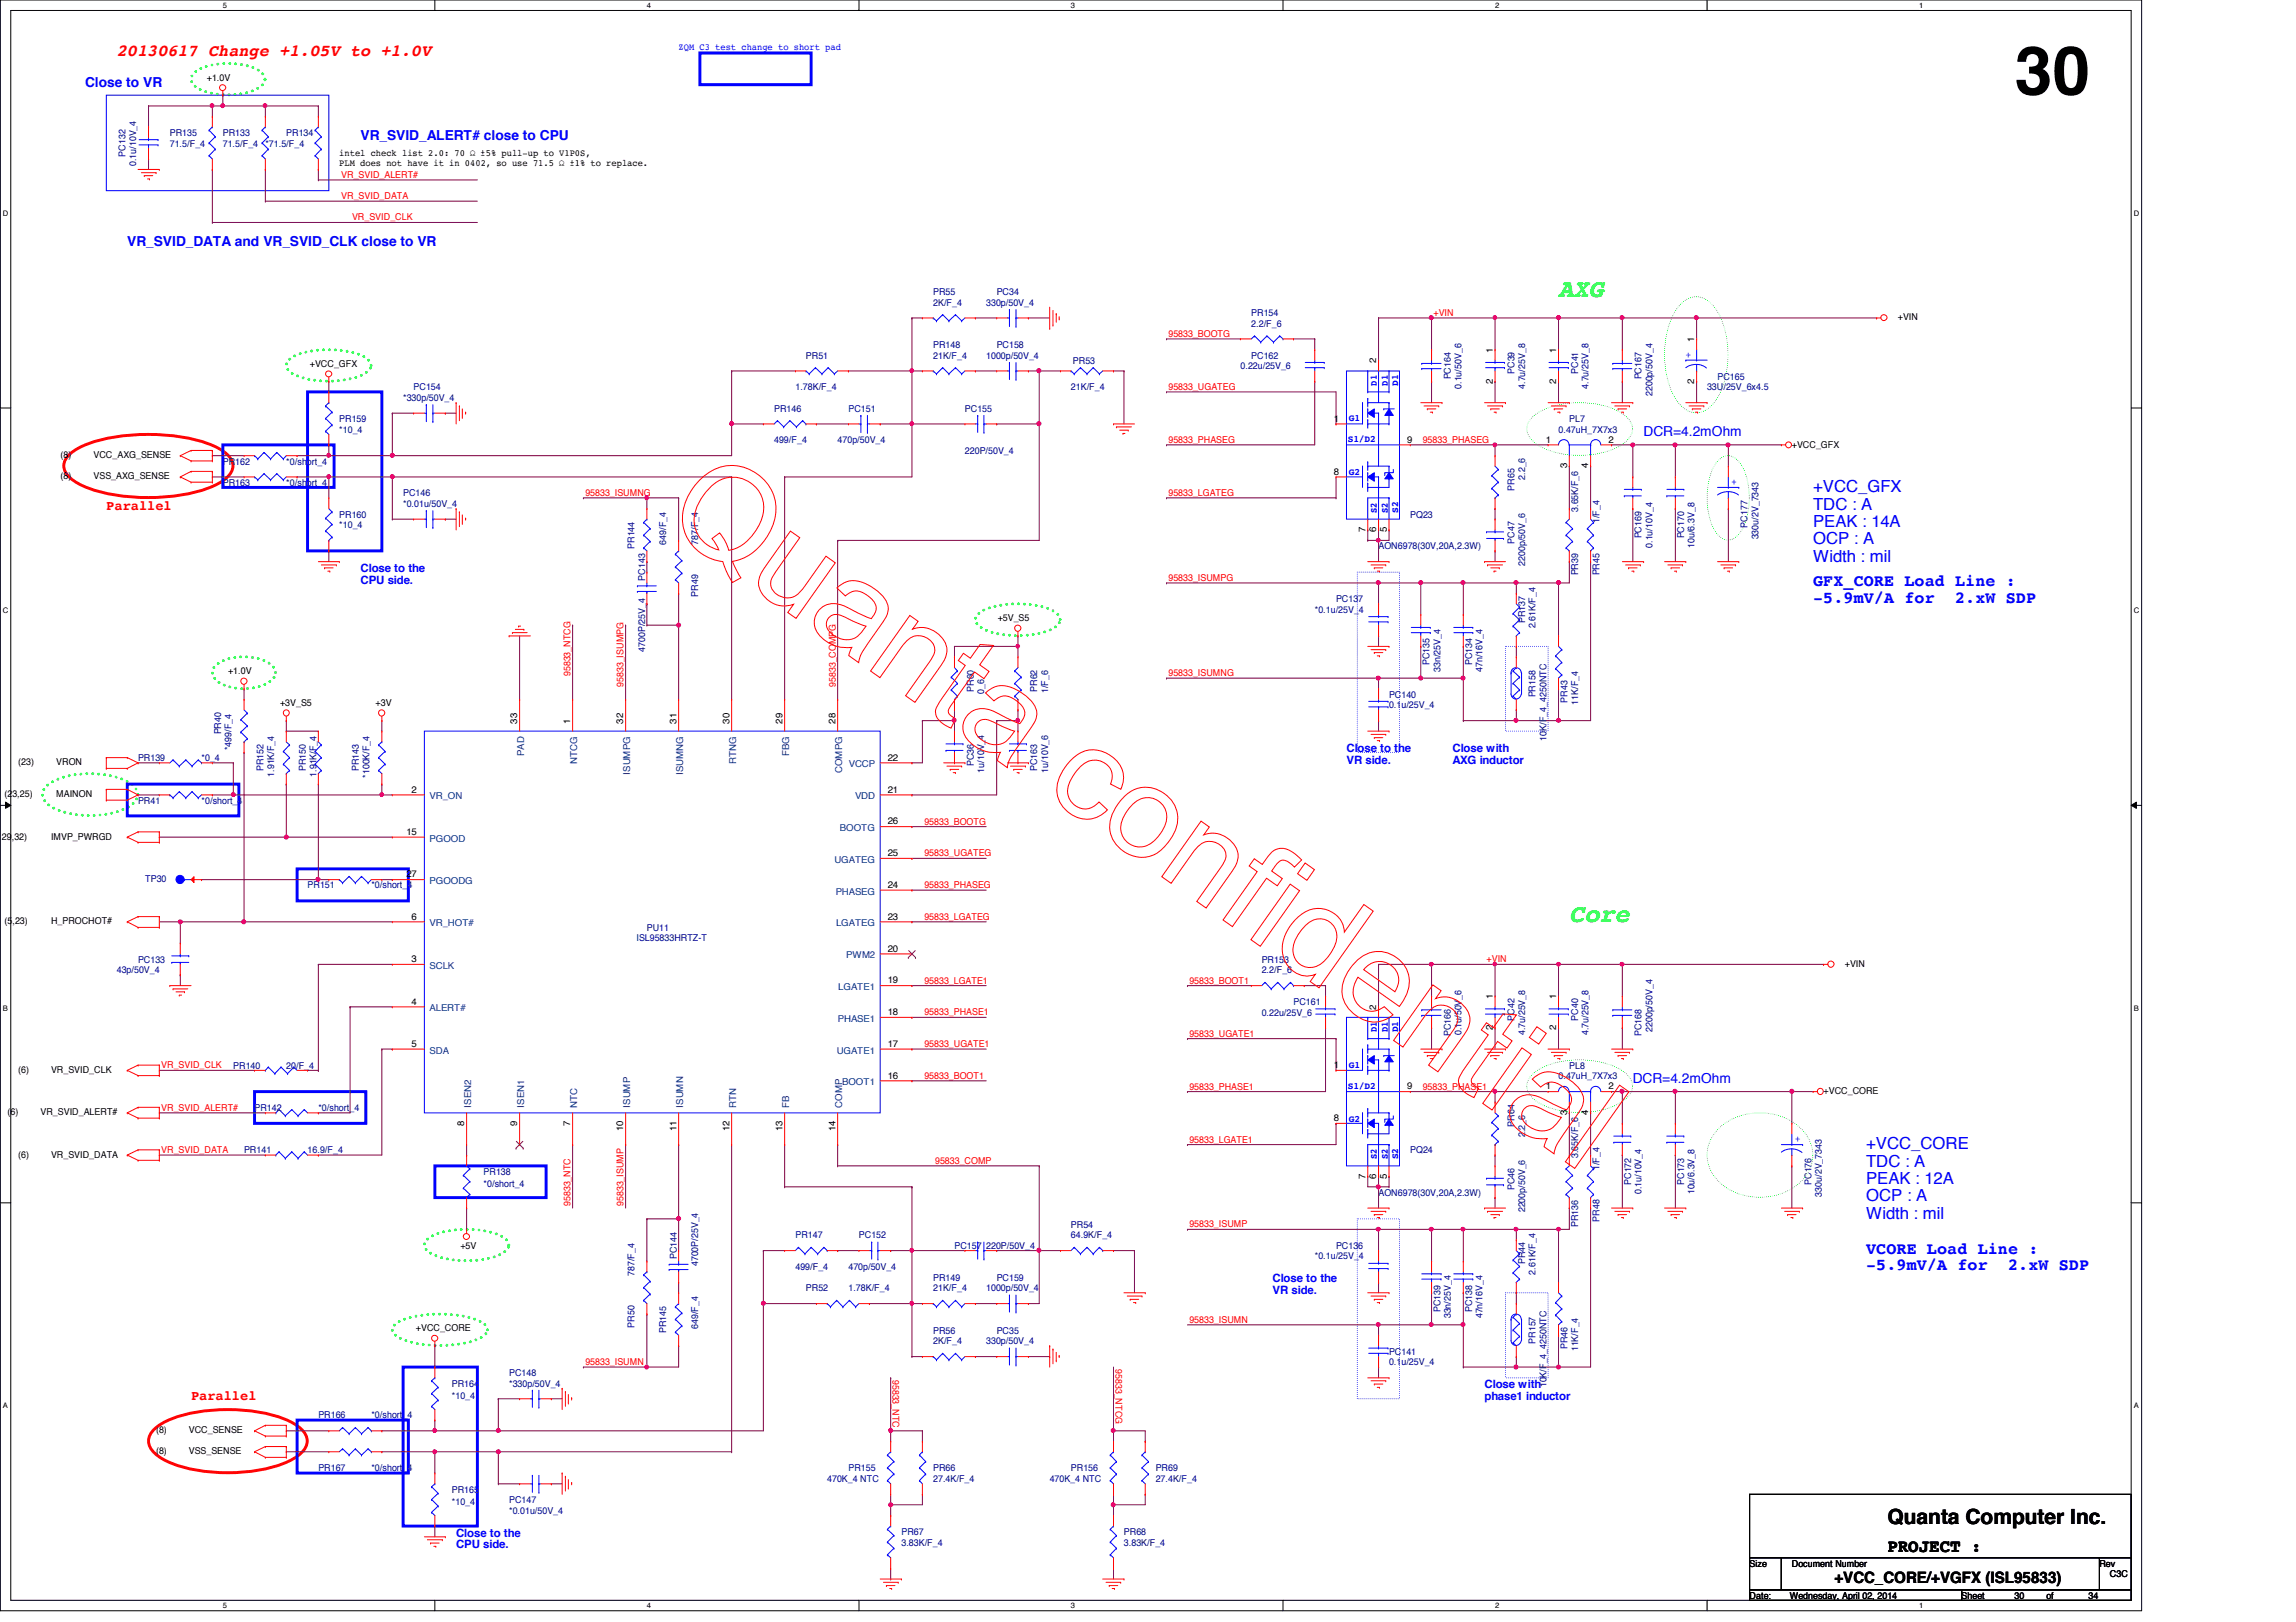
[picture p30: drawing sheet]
<svg xmlns="http://www.w3.org/2000/svg" width="297mm" height="210mm" viewBox="0 0 297 210" stroke-linecap="round" stroke-linejoin="round" font-family="sans-serif">
<defs><g id="words">
<text font-size="8.8" x="260.6" y="12.2">30</text>
<g font-size="3.3" fill="#0f0">
<text x="201.6" y="38.4">AXG</text>
<text x="203" y="119.3">Core</text>
</g>
<text font-size="2.7" x="244.2" y="197.3">Quanta Computer Inc.</text>
<text font-size="2.3" x="244.2" y="200.8">PROJECT :</text>
<text font-size="2.2" fill="#f00" x="15.1" y="7.3">20130617 Change +1.05V to +1.0V</text>
<g font-size="2.2" fill="#00f">
<text x="234.6" y="63.7">+VCC_GFX</text>
<text x="234.6" y="66">TDC : A</text>
<text x="234.6" y="68.2">PEAK : 14A</text>
<text x="234.6" y="70.4">OCP : A</text>
<text x="234.6" y="75.8">GFX_CORE Load Line :</text>
<text x="234.6" y="78">-5.9mV/A for</text>
<text x="234.6" y="72.7">Width : mil</text>
<text x="252.9" y="78">2.xW SDP</text>
<text x="241.4" y="148.7">+VCC_CORE</text>
<text x="241.4" y="151">TDC : A</text>
<text x="241.4" y="153.2">PEAK : 12A</text>
<text x="241.4" y="155.4">OCP : A</text>
<text x="241.4" y="157.7">Width : mil</text>
<text x="241.4" y="162.2">VCORE Load Line :</text>
<text x="241.4" y="164.4">-5.9mV/A for</text>
<text x="259.8" y="164.4">2.xW SDP</text>
</g>
<text font-size="2" x="237.3" y="204.9">+VCC_CORE/+VGFX (ISL95833)</text>
<g font-size="1.8" fill="#00f">
<text x="11" y="11.2">Close to VR</text>
<text x="46.6" y="18.1">VR_SVID_ALERT# close to CPU</text>
<text x="16.5" y="31.8">VR_SVID_DATA and VR_SVID_CLK close to VR</text>
<text x="212.6" y="56.5">DCR=4.2mOhm</text>
<text x="211.2" y="140.1">DCR=4.2mOhm</text>
</g>
<g font-size="1.8" fill="#f00">
<text x="13.8" y="66">Parallel</text>
<text x="24.7" y="181.2">Parallel</text>
</g>
<g font-size="1.5" fill="#00f">
<text x="46.6" y="74">Close to the</text>
<text x="46.6" y="75.6">CPU side.</text>
<text x="174.2" y="97.4">Close to the</text>
<text x="174.2" y="98.9">VR side.</text>
<text x="187.9" y="97.4">Close with</text>
<text x="187.9" y="98.9">AXG inductor</text>
<text x="164.6" y="165.9">Close to the</text>
<text x="164.6" y="167.5">VR side.</text>
<text x="192.1" y="179.7">Close with</text>
<text x="192.1" y="181.2">phase1 inductor</text>
<text x="59" y="198.8">Close to the</text>
<text x="59" y="200.4">CPU side.</text>
</g>
<g font-size="1.2">
<text x="26.8" y="10.5">+1.0V</text>
<text x="43.9" y="20.2">intel check list 2.0: 70 Ω ±5% pull-up to V1P0S,</text>
<text x="43.9" y="21.4">PLM does not have it in 0402, so use 71.5 Ω ±1% to replace.</text>
<text x="245.5" y="41.4">+VIN</text>
<text x="40.1" y="47.5">+VCC_GFX</text>
<text x="178.1" y="47" transform="rotate(-90 178.1 47)">2</text>
<text x="193.1" y="45.6" transform="rotate(-90 193.1 45.6)">1</text>
<text x="201.3" y="45.6" transform="rotate(-90 201.3 45.6)">1</text>
<text x="219.2" y="44.3" transform="rotate(-90 219.2 44.3)">1</text>
<text x="193.1" y="49.7" transform="rotate(-90 193.1 49.7)">2</text>
<text x="201.3" y="49.7" transform="rotate(-90 201.3 49.7)">2</text>
<text x="219.2" y="49.7" transform="rotate(-90 219.2 49.7)">2</text>
<text x="7.8" y="59.3">(8)</text>
<text x="12.1" y="59.3">VCC_AXG_SENSE</text>
<text x="172.5" y="54.6">1</text>
<text x="182" y="57.3">9</text>
<text x="200" y="57.3">1</text>
<text x="208.1" y="57.3">2</text>
<text x="231.8" y="57.9">+VCC_GFX</text>
<text x="7.8" y="62">(8)</text>
<text x="12.1" y="62">VSS_AXG_SENSE</text>
<text x="172.5" y="61.4">8</text>
<text x="202.7" y="60.6" transform="rotate(-90 202.7 60.6)">3</text>
<text x="205.5" y="60.6" transform="rotate(-90 205.5 60.6)">4</text>
<text x="176.7" y="68.8" transform="rotate(-90 176.7 68.8)">7</text>
<text x="178.1" y="68.8" transform="rotate(-90 178.1 68.8)">6</text>
<text x="179.4" y="68.8" transform="rotate(-90 179.4 68.8)">5</text>
<text x="129.1" y="80.4">+5V_S5</text>
<text x="29.5" y="87.2">+1.0V</text>
<text x="36.2" y="91.4">+3V_S5</text>
<text x="48.6" y="91.4">+3V</text>
<text x="66.9" y="93.6" transform="rotate(-90 66.9 93.6)">33</text>
<text x="73.8" y="93.6" transform="rotate(-90 73.8 93.6)">1</text>
<text x="80.6" y="93.6" transform="rotate(-90 80.6 93.6)">32</text>
<text x="87.5" y="93.6" transform="rotate(-90 87.5 93.6)">31</text>
<text x="94.4" y="93.6" transform="rotate(-90 94.4 93.6)">30</text>
<text x="101.2" y="93.6" transform="rotate(-90 101.2 93.6)">29</text>
<text x="108.1" y="93.6" transform="rotate(-90 108.1 93.6)">28</text>
<text x="2.4" y="99.1">(23)</text>
<text x="7.3" y="99.1">VRON</text>
<text x="114.8" y="98.4">22</text>
<text x=".6" y="103.2">(23,25)</text>
<text x="7.3" y="103.2">MAINON</text>
<text x="53.3" y="102.6">2</text>
<text x="114.8" y="102.6">21</text>
<text x="114.8" y="106.7">26</text>
<text x="-.1" y="108.7">(29,32)</text>
<text x="6.6" y="108.7">IMVP_PWRGD</text>
<text x="52.6" y="108">15</text>
<text x="52.6" y="113.5">27</text>
<text x="114.8" y="110.8">25</text>
<text x=".6" y="119.6">(5,23)</text>
<text x="6.6" y="119.6">H_PROCHOT#</text>
<text x="53.3" y="119">6</text>
<text x="114.8" y="119">23</text>
<text x="114.8" y="114.9">24</text>
<text x="53.3" y="124.5">3</text>
<text x="114.8" y="123.1">20</text>
<text x="238.7" y="125.1">+VIN</text>
<text x="53.3" y="130">4</text>
<text x="114.8" y="131.4">18</text>
<text x="114.8" y="127.3">19</text>
<text x="178.1" y="130.7" transform="rotate(-90 178.1 130.7)">2</text>
<text x="193.1" y="129.3" transform="rotate(-90 193.1 129.3)">1</text>
<text x="201.3" y="129.3" transform="rotate(-90 201.3 129.3)">1</text>
<text x="53.3" y="135.5">5</text>
<text x="114.8" y="135.5">17</text>
<text x="193.1" y="133.3" transform="rotate(-90 193.1 133.3)">2</text>
<text x="201.3" y="133.3" transform="rotate(-90 201.3 133.3)">2</text>
<text x="2.4" y="138.9">(6)</text>
<text x="6.6" y="138.9">VR_SVID_CLK</text>
<text x="114.8" y="139.6">16</text>
<text x="172.5" y="138.2">1</text>
<text x="182" y="141">9</text>
<text x="200" y="141">1</text>
<text x="208.1" y="141">2</text>
<text x="235.9" y="141.6">+VCC_CORE</text>
<text x="1" y="144.3">(6)</text>
<text x="2.4" y="149.8">(6)</text>
<text x="5.2" y="144.3">VR_SVID_ALERT#</text>
<text x="6.6" y="149.8">VR_SVID_DATA</text>
<text x="60.1" y="145.7" transform="rotate(-90 60.1 145.7)">8</text>
<text x="66.9" y="145.7" transform="rotate(-90 66.9 145.7)">9</text>
<text x="73.8" y="145.7" transform="rotate(-90 73.8 145.7)">7</text>
<text x="80.6" y="146.3" transform="rotate(-90 80.6 146.3)">10</text>
<text x="87.5" y="146.3" transform="rotate(-90 87.5 146.3)">11</text>
<text x="94.4" y="146.3" transform="rotate(-90 94.4 146.3)">12</text>
<text x="101.2" y="146.3" transform="rotate(-90 101.2 146.3)">13</text>
<text x="108.1" y="146.3" transform="rotate(-90 108.1 146.3)">14</text>
<text x="172.5" y="145.1">8</text>
<text x="202.7" y="144.3" transform="rotate(-90 202.7 144.3)">3</text>
<text x="205.5" y="144.3" transform="rotate(-90 205.5 144.3)">4</text>
<text x="176.7" y="152.5" transform="rotate(-90 176.7 152.5)">7</text>
<text x="178.1" y="152.5" transform="rotate(-90 178.1 152.5)">6</text>
<text x="179.4" y="152.5" transform="rotate(-90 179.4 152.5)">5</text>
<text x="59.6" y="161.6">+5V</text>
<text x="53.8" y="172.3">+VCC_CORE</text>
<text x="20.2" y="185.5">(8)</text>
<text x="24.4" y="185.5">VCC_SENSE</text>
<text x="20.2" y="188.2">(8)</text>
<text x="24.4" y="188.2">VSS_SENSE</text>
<text x="226.4" y="202.7">Size</text>
<text x="231.8" y="202.7">Document Number</text>
<text x="271.6" y="202.7">Rev</text>
<text x="226.4" y="206.9">Date:</text>
<text x="231.6" y="206.9">Wednesday, April 02, 2014</text>
<text x="253.8" y="206.9">Sheet</text>
<text x="260.6" y="206.9">30</text>
<text x="264.7" y="206.9">of</text>
<text x="270.2" y="206.9">34</text>
<text x="273" y="204.1">C3C</text>
</g>
<g font-size="1.2" fill="#00f">
<text x="87.8" y="6.5">ZQM C3 test change to short pad</text>
<text x="218.1" y="46.3">+</text>
<text x="178.1" y="49.9" transform="rotate(-90 178.1 49.9)">D1</text>
<text x="179.5" y="49.9" transform="rotate(-90 179.5 49.9)">D1</text>
<text x="180.9" y="49.9" transform="rotate(-90 180.9 49.9)">D1</text>
<text x="174.4" y="57.2">S1/D2</text>
<text x="174.5" y="54.5">G1</text>
<text x="174.5" y="61.5">G2</text>
<text x="224" y="62.7">+</text>
<text x="178.1" y="66.4" transform="rotate(-90 178.1 66.4)">S2</text>
<text x="179.5" y="66.4" transform="rotate(-90 179.5 66.4)">S2</text>
<text x="180.9" y="66.4" transform="rotate(-90 180.9 66.4)">S2</text>
<text x="178.1" y="133.6" transform="rotate(-90 178.1 133.6)">D1</text>
<text x="179.5" y="133.6" transform="rotate(-90 179.5 133.6)">D1</text>
<text x="180.9" y="133.6" transform="rotate(-90 180.9 133.6)">D1</text>
<text x="174.4" y="140.9">S1/D2</text>
<text x="174.5" y="138.2">G1</text>
<text x="174.5" y="145.2">G2</text>
<text x="232.2" y="147.7">+</text>
<text x="178.1" y="150" transform="rotate(-90 178.1 150)">S2</text>
<text x="179.5" y="150" transform="rotate(-90 179.5 150)">S2</text>
<text x="180.9" y="150" transform="rotate(-90 180.9 150)">S2</text>
</g>
<g font-size="1.2" fill="#000080">
<text x="22" y="17.6">PR135</text>
<text x="28.8" y="17.6">PR133</text>
<text x="37" y="17.6">PR134</text>
<text x="16.3" y="20.3" transform="rotate(-90 16.3 20.3)">PC132</text>
<text x="17.6" y="21.5" transform="rotate(-90 17.6 21.5)">0.1u/10V_4</text>
<text x="22" y="19">71.5/F_4</text>
<text x="28.8" y="19">71.5/F_4</text>
<text x="34.3" y="19">*71.5/F_4</text>
<text x="120.7" y="38.1">PR55</text>
<text x="120.7" y="39.5">2K/F_4</text>
<text x="127.6" y="39.5">330p/50V_4</text>
<text x="128.9" y="38.1">PC34</text>
<text x="161.9" y="40.9">PR154</text>
<text x="104.3" y="46.4">PR51</text>
<text x="120.7" y="45">PR148</text>
<text x="120.7" y="46.4">21K/F_4</text>
<text x="127.6" y="46.4">1000p/50V_4</text>
<text x="128.9" y="45">PC158</text>
<text x="138.8" y="47.1">PR53</text>
<text x="160.5" y="47.8">0.22u/25V_6</text>
<text x="161.9" y="42.3">2.2/F_6</text>
<text x="161.9" y="46.4">PC162</text>
<text x="52.2" y="51.9">*330p/50V_4</text>
<text x="53.5" y="50.5">PC154</text>
<text x="100.2" y="53.3">PR146</text>
<text x="102.9" y="50.5">1.78K/F_4</text>
<text x="109.8" y="53.3">PC151</text>
<text x="124.8" y="53.3">PC155</text>
<text x="138.6" y="50.5">21K/F_4</text>
<text x="187.7" y="49.1" transform="rotate(-90 187.7 49.1)">PC164</text>
<text x="189.1" y="50.3" transform="rotate(-90 189.1 50.3)">0.1u/50V_6</text>
<text x="195.9" y="48.4" transform="rotate(-90 195.9 48.4)">PC39</text>
<text x="197.3" y="50.3" transform="rotate(-90 197.3 50.3)">4.7u/25V_8</text>
<text x="204.2" y="48.4" transform="rotate(-90 204.2 48.4)">PC41</text>
<text x="205.5" y="50.3" transform="rotate(-90 205.5 50.3)">4.7u/25V_8</text>
<text x="212.4" y="49.1" transform="rotate(-90 212.4 49.1)">PC167</text>
<text x="213.8" y="51.3" transform="rotate(-90 213.8 51.3)">2200p/50V_4</text>
<text x="220.8" y="50.5">33U/25V_6x4.5</text>
<text x="222.2" y="49.1">PC165</text>
<text x="43.9" y="54.6">PR159</text>
<text x="43.9" y="56">*10_4</text>
<text x="100.2" y="57.4">499/F_4</text>
<text x="108.4" y="57.4">470p/50V_4</text>
<text x="124.8" y="58.7">220P/50V_4</text>
<text x="201.6" y="56">0.47uH_7X7x3</text>
<text x="203" y="54.6">PL7</text>
<text x="28.8" y="60.1">PR162</text>
<text x="28.8" y="62.9">PR163</text>
<text x="37" y="60.1">*0/short_4</text>
<text x="37" y="62.9">*0/short_4</text>
<text x="52.2" y="64.2">PC146</text>
<text x="52.2" y="65.6">*0.01u/50V_4</text>
<text x="195.9" y="63.5" transform="rotate(-90 195.9 63.5)">PR65</text>
<text x="197.3" y="62.1" transform="rotate(-90 197.3 62.1)">2.2_6</text>
<text x="43.9" y="67">PR160</text>
<text x="43.9" y="68.3">*10_4</text>
<text x="82.1" y="71" transform="rotate(-90 82.1 71)">PR144</text>
<text x="86.2" y="70.5" transform="rotate(-90 86.2 70.5)">649/F_4</text>
<text x="90.3" y="70.5" transform="rotate(-90 90.3 70.5)">787/F_4</text>
<text x="178.3" y="71.1">AON6978(30V,20A,2.3W)</text>
<text x="182.5" y="67">PQ23</text>
<text x="195.9" y="70.4" transform="rotate(-90 195.9 70.4)">PC47</text>
<text x="204.2" y="66.3" transform="rotate(-90 204.2 66.3)">3.65K/F_6</text>
<text x="206.9" y="67.7" transform="rotate(-90 206.9 67.7)">1/F_4</text>
<text x="212.4" y="69.7" transform="rotate(-90 212.4 69.7)">PC169</text>
<text x="213.8" y="70.9" transform="rotate(-90 213.8 70.9)">0.1u/10V_4</text>
<text x="217.9" y="69.7" transform="rotate(-90 217.9 69.7)">PC170</text>
<text x="219.2" y="70.9" transform="rotate(-90 219.2 70.9)">10u/6.3V_8</text>
<text x="226.1" y="68.3" transform="rotate(-90 226.1 68.3)">PC177</text>
<text x="227.5" y="69.8" transform="rotate(-90 227.5 69.8)">330u/2V_7343</text>
<text x="83.5" y="75.1" transform="rotate(-90 83.5 75.1)">PC143</text>
<text x="90.3" y="77.2" transform="rotate(-90 90.3 77.2)">PR49</text>
<text x="172.8" y="77.9">PC137</text>
<text x="197.3" y="73.2" transform="rotate(-90 197.3 73.2)">2200p/50V_6</text>
<text x="204.2" y="74.5" transform="rotate(-90 204.2 74.5)">PR39</text>
<text x="206.9" y="74.5" transform="rotate(-90 206.9 74.5)">PR45</text>
<text x="170.1" y="79.3">*0.1u/25V_4</text>
<text x="197.3" y="80.6" transform="rotate(-90 197.3 80.6)">PR137</text>
<text x="198.7" y="81.3" transform="rotate(-90 198.7 81.3)">2.61K/F_4</text>
<text x="83.5" y="84.3" transform="rotate(-90 83.5 84.3)">4700P/25V_4</text>
<text x="126" y="89.5" transform="rotate(-90 126 89.5)">PR60</text>
<text x="127.3" y="89.8" transform="rotate(-90 127.3 89.8)">0_6</text>
<text x="134.2" y="89.5" transform="rotate(-90 134.2 89.5)">PR62</text>
<text x="135.6" y="89.7" transform="rotate(-90 135.6 89.7)">1/F_6</text>
<text x="185" y="86.1" transform="rotate(-90 185 86.1)">PC135</text>
<text x="186.3" y="87" transform="rotate(-90 186.3 87)">33n/25V_4</text>
<text x="190.5" y="86.1" transform="rotate(-90 190.5 86.1)">PC134</text>
<text x="191.8" y="87" transform="rotate(-90 191.8 87)">47n/16V_4</text>
<text x="28.6" y="95" transform="rotate(-90 28.6 95)">PR40</text>
<text x="179.7" y="90.3">PC140</text>
<text x="179.7" y="91.7">0.1u/25V_4</text>
<text x="198.7" y="90.3" transform="rotate(-90 198.7 90.3)">PR158</text>
<text x="200.1" y="95.8" transform="rotate(-90 200.1 95.8)">10K/F_4_4250NTC</text>
<text x="202.8" y="90.9" transform="rotate(-90 202.8 90.9)">PR43</text>
<text x="204.2" y="91.2" transform="rotate(-90 204.2 91.2)">11K/F_4</text>
<text x="17.9" y="98.5">PR139</text>
<text x="26.1" y="98.5">*0_4</text>
<text x="30" y="97.1" transform="rotate(-90 30 97.1)">*499/F_4</text>
<text x="34.1" y="99.8" transform="rotate(-90 34.1 99.8)">PR152</text>
<text x="35.5" y="100.5" transform="rotate(-90 35.5 100.5)">1.91K/F_4</text>
<text x="39.6" y="99.8" transform="rotate(-90 39.6 99.8)">PR150</text>
<text x="40.9" y="100.5" transform="rotate(-90 40.9 100.5)">1.91K/F_4</text>
<text x="46.4" y="99.8" transform="rotate(-90 46.4 99.8)">PR143</text>
<text x="47.8" y="100.7" transform="rotate(-90 47.8 100.7)">*100K/F_4</text>
<text x="126" y="99.1" transform="rotate(-90 126 99.1)">PC36</text>
<text x="127.3" y="100" transform="rotate(-90 127.3 100)">1u/10V_4</text>
<text x="134.2" y="99.8" transform="rotate(-90 134.2 99.8)">PC163</text>
<text x="135.6" y="100" transform="rotate(-90 135.6 100)">1u/10V_6</text>
<text x="17.9" y="104">PR41</text>
<text x="26.1" y="104">*0/short_4</text>
<text x="18.8" y="114.1">TP30</text>
<text x="39.8" y="115">PR151</text>
<text x="48" y="115">*0/short_4</text>
<text x="15.1" y="125.9">43p/50V_4</text>
<text x="17.9" y="124.6">PC133</text>
<text x="82.3" y="121.8">ISL95833HRTZ-T</text>
<text x="83.7" y="120.4">PU11</text>
<text x="163.2" y="124.6">PR153</text>
<text x="163.2" y="125.9">2.2/F_6</text>
<text x="163.2" y="131.4">0.22u/25V_6</text>
<text x="167.3" y="130">PC161</text>
<text x="187.7" y="134.1" transform="rotate(-90 187.7 134.1)">PC166</text>
<text x="189.1" y="134" transform="rotate(-90 189.1 134)">0.1u/50V_6</text>
<text x="195.9" y="132.1" transform="rotate(-90 195.9 132.1)">PC42</text>
<text x="197.3" y="134" transform="rotate(-90 197.3 134)">4.7u/25V_8</text>
<text x="204.2" y="132.1" transform="rotate(-90 204.2 132.1)">PC40</text>
<text x="205.5" y="134" transform="rotate(-90 205.5 134)">4.7u/25V_8</text>
<text x="212.4" y="134.1" transform="rotate(-90 212.4 134.1)">PC168</text>
<text x="213.8" y="133.6" transform="rotate(-90 213.8 133.6)">2200p/50V_4</text>
<text x="30.2" y="138.3">PR140</text>
<text x="32.9" y="143.8">PR142</text>
<text x="37" y="138.3">20/F_4</text>
<text x="41.2" y="143.8">*0/short_4</text>
<text x="201.6" y="139.7">0.47uH_7X7x3</text>
<text x="203" y="138.3">PL8</text>
<text x="31.6" y="149.3">PR141</text>
<text x="39.8" y="149.3">16.9/F_4</text>
<text x="182.5" y="149.3">PQ24</text>
<text x="195.9" y="145.8" transform="rotate(-90 195.9 145.8)">PR64</text>
<text x="197.3" y="147.2" transform="rotate(-90 197.3 147.2)">2.2_6</text>
<text x="204.2" y="149.9" transform="rotate(-90 204.2 149.9)">3.65K/F_6</text>
<text x="62.6" y="152">PR138</text>
<text x="62.6" y="153.6">*0/short_4</text>
<text x="178.3" y="154.7">AON6978(30V,20A,2.3W)</text>
<text x="195.9" y="154" transform="rotate(-90 195.9 154)">PC46</text>
<text x="206.9" y="151.4" transform="rotate(-90 206.9 151.4)">1/F_4</text>
<text x="211" y="153.3" transform="rotate(-90 211 153.3)">PC172</text>
<text x="212.4" y="154.6" transform="rotate(-90 212.4 154.6)">0.1u/10V_4</text>
<text x="217.9" y="153.3" transform="rotate(-90 217.9 153.3)">PC173</text>
<text x="219.2" y="154.6" transform="rotate(-90 219.2 154.6)">10u/6.3V_8</text>
<text x="234.4" y="153.3" transform="rotate(-90 234.4 153.3)">PC176</text>
<text x="235.7" y="154.9" transform="rotate(-90 235.7 154.9)">330u/2V_7343</text>
<text x="102.9" y="160.2">PR147</text>
<text x="111.1" y="160.2">PC152</text>
<text x="123.5" y="161.6">PC157 220P/50V_4</text>
<text x="138.6" y="158.9">PR54</text>
<text x="138.6" y="160.2">64.9K/F_4</text>
<text x="172.8" y="161.6">PC136</text>
<text x="197.3" y="156.9" transform="rotate(-90 197.3 156.9)">2200p/50V_6</text>
<text x="204.2" y="158.8" transform="rotate(-90 204.2 158.8)">PR136</text>
<text x="206.9" y="158.1" transform="rotate(-90 206.9 158.1)">PR48</text>
<text x="82.1" y="165.1" transform="rotate(-90 82.1 165.1)">787/F_4</text>
<text x="87.6" y="162.9" transform="rotate(-90 87.6 162.9)">PC144</text>
<text x="90.3" y="163.9" transform="rotate(-90 90.3 163.9)">4700P/25V_4</text>
<text x="102.9" y="164.3">499/F_4</text>
<text x="104.3" y="167.1">PR52</text>
<text x="109.8" y="164.3">470p/50V_4</text>
<text x="109.8" y="167.1">1.78K/F_4</text>
<text x="120.7" y="165.7">PR149</text>
<text x="120.7" y="167.1">21K/F_4</text>
<text x="127.6" y="167.1">1000p/50V_4</text>
<text x="128.9" y="165.7">PC159</text>
<text x="170.1" y="163">*0.1u/25V_4</text>
<text x="197.3" y="163.6" transform="rotate(-90 197.3 163.6)">PR44</text>
<text x="198.7" y="165" transform="rotate(-90 198.7 165)">2.61K/F_4</text>
<text x="82.1" y="171.8" transform="rotate(-90 82.1 171.8)">PR50</text>
<text x="86.2" y="172.6" transform="rotate(-90 86.2 172.6)">PR145</text>
<text x="90.3" y="172" transform="rotate(-90 90.3 172)">649/F_4</text>
<text x="120.7" y="172.6">PR56</text>
<text x="120.7" y="173.9">2K/F_4</text>
<text x="127.6" y="173.9">330p/50V_4</text>
<text x="128.9" y="172.6">PC35</text>
<text x="186.3" y="169.8" transform="rotate(-90 186.3 169.8)">PC139</text>
<text x="187.7" y="170.6" transform="rotate(-90 187.7 170.6)">33n/25V_4</text>
<text x="190.5" y="169.8" transform="rotate(-90 190.5 169.8)">PC138</text>
<text x="191.8" y="170.6" transform="rotate(-90 191.8 170.6)">47n/16V_4</text>
<text x="198.7" y="173.9" transform="rotate(-90 198.7 173.9)">PR157</text>
<text x="58.5" y="179.5">PR164</text>
<text x="65.9" y="178.1">PC148</text>
<text x="65.9" y="179.5">*330p/50V_4</text>
<text x="179.7" y="175.3">PC141</text>
<text x="179.7" y="176.7">0.1u/25V_4</text>
<text x="200.1" y="179.5" transform="rotate(-90 200.1 179.5)">10K/F_4_4250NTC</text>
<text x="202.8" y="174.6" transform="rotate(-90 202.8 174.6)">PR46</text>
<text x="204.2" y="174.9" transform="rotate(-90 204.2 174.9)">11K/F_4</text>
<text x="41.2" y="183.6">PR166</text>
<text x="48" y="183.6">*0/short_4</text>
<text x="58.5" y="181.1">*10_4</text>
<text x="41.2" y="190.4">PR167</text>
<text x="48" y="190.4">*0/short_4</text>
<text x="107" y="191.8">470K_4 NTC</text>
<text x="109.8" y="190.4">PR155</text>
<text x="120.7" y="190.4">PR66</text>
<text x="120.7" y="191.8">27.4K/F_4</text>
<text x="135.8" y="191.8">470K_4 NTC</text>
<text x="138.6" y="190.4">PR156</text>
<text x="149.5" y="190.4">PR69</text>
<text x="149.5" y="191.8">27.4K/F_4</text>
<text x="58.5" y="193.2">PR165</text>
<text x="58.5" y="194.8">*10_4</text>
<text x="65.9" y="194.5">PC147</text>
<text x="65.9" y="195.9">*0.01u/50V_4</text>
<text x="116.6" y="198.6">PR67</text>
<text x="116.6" y="200">3.83K/F_4</text>
<text x="145.4" y="198.6">PR68</text>
<text x="145.4" y="200">3.83K/F_4</text>
</g>
<g font-size="1.2" fill="#f00">
<text x="44.2" y="23">VR_SVID_ALERT#</text>
<text x="44.2" y="25.8">VR_SVID_DATA</text>
<text x="45.5" y="28.5">VR_SVID_CLK</text>
<text x="185.5" y="40.9">+VIN</text>
<text x="151.2" y="43.6">95833_BOOTG</text>
<text x="151.2" y="50.5">95833_UGATEG</text>
<text x="151.2" y="57.3">95833_PHASEG</text>
<text x="184.1" y="57.3">95833_PHASEG</text>
<text x="75.7" y="64.2">95833_ISUMNG</text>
<text x="151.2" y="64.2">95833_LGATEG</text>
<text x="151.2" y="75.2">95833_ISUMPG</text>
<text x="73.8" y="87.5" transform="rotate(-90 73.8 87.5)">95833_NTCG</text>
<text x="80.7" y="88.9" transform="rotate(-90 80.7 88.9)">95833_ISUMPG</text>
<text x="108.1" y="88.9" transform="rotate(-90 108.1 88.9)">95833_COMPG</text>
<text x="151.2" y="87.5">95833_ISUMNG</text>
<text x="119.6" y="106.7">95833_BOOTG</text>
<text x="119.6" y="110.8">95833_UGATEG</text>
<text x="119.6" y="114.9">95833_PHASEG</text>
<text x="119.6" y="119">95833_LGATEG</text>
<text x="192.3" y="124.5">+VIN</text>
<text x="119.6" y="131.4">95833_PHASE1</text>
<text x="119.6" y="127.3">95833_LGATE1</text>
<text x="153.9" y="127.3">95833_BOOT1</text>
<text x="119.6" y="135.5">95833_UGATE1</text>
<text x="153.9" y="134.2">95833_UGATE1</text>
<text x="20.9" y="143.8">VR_SVID_ALERT#</text>
<text x="20.9" y="138.3">VR_SVID_CLK</text>
<text x="119.6" y="139.6">95833_BOOT1</text>
<text x="153.9" y="141">95833_PHASE1</text>
<text x="184.1" y="141">95833_PHASE1</text>
<text x="20.9" y="149.2">VR_SVID_DATA</text>
<text x="153.9" y="147.9">95833_LGATE1</text>
<text x="121" y="150.6">95833_COMP</text>
<text x="73.8" y="156.1" transform="rotate(-90 73.8 156.1)">95833_NTC</text>
<text x="80.7" y="156.1" transform="rotate(-90 80.7 156.1)">95833_ISUMP</text>
<text x="153.9" y="158.8">95833_ISUMP</text>
<text x="153.9" y="171.2">95833_ISUMN</text>
<text x="75.7" y="176.7">95833_ISUMN</text>
<text x="115.5" y="178.6" transform="rotate(90 115.5 178.6)">95833_NTC</text>
<text x="144.3" y="177.2" transform="rotate(90 144.3 177.2)">95833_NTCG</text>
</g>
<g font-size="1.2" fill="#004080">
<text x="67.8" y="97.9" transform="rotate(-90 67.8 97.9)">PAD</text>
<text x="74.7" y="98.8" transform="rotate(-90 74.7 98.8)">NTCG</text>
<text x="81.5" y="100.2" transform="rotate(-90 81.5 100.2)">ISUMPG</text>
<text x="88.4" y="100.3" transform="rotate(-90 88.4 100.3)">ISUMNG</text>
<text x="95.2" y="98.8" transform="rotate(-90 95.2 98.8)">RTNG</text>
<text x="102.1" y="97.9" transform="rotate(-90 102.1 97.9)">FBG</text>
<text x="109" y="100" transform="rotate(-90 109 100)">COMPG</text>
<text x="109.8" y="99.3">VCCP</text>
<text x="55.6" y="103.5">VR_ON</text>
<text x="108.7" y="107.6">BOOTG</text>
<text x="110.6" y="103.5">VDD</text>
<text x="55.6" y="108.9">PGOOD</text>
<text x="107.9" y="111.7">UGATEG</text>
<text x="55.6" y="119.9">VR_HOT#</text>
<text x="55.6" y="114.4">PGOODG</text>
<text x="108.1" y="115.8">PHASEG</text>
<text x="108.2" y="119.9">LGATEG</text>
<text x="55.6" y="125.4">SCLK</text>
<text x="109.5" y="124">PWM2</text>
<text x="55.6" y="130.9">ALERT#</text>
<text x="108.5" y="128.1">LGATE1</text>
<text x="55.6" y="136.4">SDA</text>
<text x="108.2" y="136.4">UGATE1</text>
<text x="108.4" y="132.2">PHASE1</text>
<text x="61" y="143.3" transform="rotate(-90 61 143.3)">ISEN2</text>
<text x="67.8" y="143.3" transform="rotate(-90 67.8 143.3)">ISEN1</text>
<text x="74.7" y="143.3" transform="rotate(-90 74.7 143.3)">NTC</text>
<text x="81.5" y="143.3" transform="rotate(-90 81.5 143.3)">ISUMP</text>
<text x="88.4" y="143.3" transform="rotate(-90 88.4 143.3)">ISUMN</text>
<text x="95.2" y="143.3" transform="rotate(-90 95.2 143.3)">RTN</text>
<text x="102.1" y="143.3" transform="rotate(-90 102.1 143.3)">FB</text>
<text x="109" y="143.3" transform="rotate(-90 109 143.3)">COMP</text>
<text x="109" y="140.5">BOOT1</text>
</g>
<g font-size="1">
<text x="28.8" y="1">5</text>
<text x="83.7" y="1">4</text>
<text x="138.6" y="1">3</text>
<text x="193.4" y="1">2</text>
<text x="248.3" y="1">1</text>
<text x=".4" y="27.9">D</text>
<text x="276.1" y="27.9">D</text>
<text x=".4" y="79.4">C</text>
<text x="276.1" y="79.4">C</text>
<text x=".4" y="130.8">B</text>
<text x="276.1" y="130.8">B</text>
<text x=".4" y="182.2">A</text>
<text x="276.1" y="182.2">A</text>
<text x="28.8" y="208.1">5</text>
<text x="83.7" y="208.1">4</text>
<text x="138.6" y="208.1">3</text>
<text x="193.4" y="208.1">2</text>
<text x="248.3" y="208.1">1</text>
</g>
</g></defs>
<path d="M0 0h277.1v208.4h-277.1zM1.4 1.4h274.3v205.7h-274.3z" fill="none" stroke="#000" stroke-width=".13"/>
<g fill="#fff">
<path d="M28.8 .1h.6v1.1h-.6z"/>
<path d="M28.8 207.2h.6v1.1h-.6z"/>
</g>
<path d="M56.3 0v1.4M56.3 207.1v1.3" fill="none" stroke="#000" stroke-width=".13"/>
<g fill="#fff">
<path d="M83.7 .1h.5v1.1h-.5z"/>
<path d="M83.7 207.2h.5v1.1h-.5z"/>
</g>
<path d="M111.1 0v1.4M111.1 207.1v1.3" fill="none" stroke="#000" stroke-width=".13"/>
<g fill="#fff">
<path d="M138.6 .1h.5v1.1h-.5z"/>
<path d="M138.6 207.2h.5v1.1h-.5z"/>
</g>
<path d="M166 0v1.4M166 207.1v1.3" fill="none" stroke="#000" stroke-width=".13"/>
<g fill="#fff">
<path d="M193.4 .1h.6v1.1h-.6z"/>
<path d="M193.4 207.2h.6v1.1h-.6z"/>
</g>
<path d="M220.8 0v1.4M220.8 207.1v1.3" fill="none" stroke="#000" stroke-width=".13"/>
<g fill="#fff">
<path d="M248.3 .1h.5v1.1h-.5z"/>
<path d="M248.3 207.2h.5v1.1h-.5z"/>
<path d="M.4 27.1h.7v1.1h-.7z"/>
<path d="M276.1 27.1h.7v1.1h-.7z"/>
<path d="M.4 78.5h.7v1.1h-.7z"/>
<path d="M276.1 78.5h.7v1.1h-.7z"/>
</g>
<path d="M0 52.8h1.4M275.7 52.8h1.4" fill="none" stroke="#000" stroke-width=".13"/>
<g fill="#fff">
<path d="M.4 129.9h.6v1.1h-.6z"/>
<path d="M276.1 129.9h.6v1.1h-.6z"/>
</g>
<path d="M0 104.2h1.4M.7 103.8l.7 .4-.7 .4zM275.7 104.2l.7-.4v.8zM275.7 104.2h1.4" fill="none" stroke="#000" stroke-width=".13"/>
<path d="M.7 103.8l.7 .4-.7 .4zM275.7 104.2l.7-.4v.8z" fill="#000"/>
<g fill="#fff">
<path d="M.4 181.4h.6v1.1h-.6z"/>
<path d="M276.1 181.4h.6v1.1h-.6z"/>
</g>
<path d="M0 155.7h1.4M275.7 155.7h1.4" fill="none" stroke="#000" stroke-width=".13"/>
<path d="M175.6 74h5.5v23.4h-5.5zM194.8 83.7h5.5v10.9h-5.5zM175.6 157.7h5.5v23.3h-5.5zM194.8 167.3h5.5v11h-5.5z" fill="none" stroke="#00f" stroke-width=".13" stroke-dasharray="0 .3"/>
<path d="M9.1 58.7a12.1 12.1 0 0 1 5.8-2.2 26.3 26.3 0 0 1 12 .9 6.2 6.2 0 0 1 2.8 1.8 1.81 1.81 0 0 1-.4 2.7 12.2 12.2 0 0 1-5.9 2.2 25.7 25.7 0 0 1-12-.9 5.3 5.3 0 0 1-3-2.4 1.91 1.91 0 0 1 .7-2.1zM20.2 184.8a12.6 12.6 0 0 1 6.3-2.2 21.8 21.8 0 0 1 10.7 1.2 4.3 4.3 0 0 1 2.4 2.1 2.05 2.05 0 0 1-.8 2.3 12.7 12.7 0 0 1-6.4 2.2 21.3 21.3 0 0 1-10.7-1.2 4.3 4.3 0 0 1-2.4-2.1 2.04 2.04 0 0 1 .9-2.3z" fill="none" stroke="#f00" stroke-width=".38"/>
<path d="M90.5 6.9h14.4v4.1h-14.4zM28.8 57.6h14.4v5.5h-14.4zM39.8 50.7h9.6v20.6h-9.6zM16.5 101.5h14.4v4.1h-14.4zM38.4 112.4h14.4v4.2h-14.4zM32.9 141.3h14.4v4.1h-14.4zM56.3 150.9h14.4v4.1h-14.4zM52.2 176.9h9.6v20.6h-9.6zM38.4 183.8h14.4v6.8h-14.4z" fill="none" stroke="#00f" stroke-width=".38"/>
<path d="M25.1 9.4a6.7 6.7 0 0 1 4.4-1.2 6.7 6.7 0 0 1 4.4 1.2 1.02 1.02 0 0 1 0 1.6 6.8 6.8 0 0 1-4.4 1.3 6.7 6.7 0 0 1-4.4-1.3 1.03 1.03 0 0 1 0-1.6zM37.5 46.5a8.4 8.4 0 0 1 5-1.2 8.5 8.5 0 0 1 5.1 1.2 .94 .94 0 0 1 0 1.6 8.6 8.6 0 0 1-5.1 1.2 8.4 8.4 0 0 1-5-1.2 .95 .95 0 0 1 0-1.6zM126.6 79.4a8.4 8.4 0 0 1 5.1-1.3 8.5 8.5 0 0 1 5 1.3 .96 .96 0 0 1 0 1.6 8.4 8.4 0 0 1-5 1.3 8.3 8.3 0 0 1-5.1-1.3 .97 .97 0 0 1 0-1.6zM27.9 86.1a6.2 6.2 0 0 1 5.2-.9 3.5 3.5 0 0 1 2.5 1.4 1.32 1.32 0 0 1-.7 1.6 6.7 6.7 0 0 1-6.5 .1 1.35 1.35 0 0 1-.5-2.2zM5.9 101.9a7.1 7.1 0 0 1 4.6-1.7 10.7 10.7 0 0 1 6.5 1.2 1.53 1.53 0 0 1 .8 1.4 1.53 1.53 0 0 1-.8 1.4 11.1 11.1 0 0 1-8.5 1 4.5 4.5 0 0 1-2.9-1.9l-.1-.5 .1-.5zM51.1 171.4a8.6 8.6 0 0 1 4.7-1.3 13.7 13.7 0 0 1 6.4 1 1.06 1.06 0 0 1 .8 1.3 3.6 3.6 0 0 1-2.1 1.2 15.9 15.9 0 0 1-8.7-.2 1.85 1.85 0 0 1-1.4-1.3l.1-.4zM55.3 160.3a8.4 8.4 0 0 1 5.1-1.2 8.5 8.5 0 0 1 5 1.2 .94 .94 0 0 1 0 1.6 8.5 8.5 0 0 1-5 1.3 8.4 8.4 0 0 1-5.1-1.3 .95 .95 0 0 1 0-1.6z" fill="none" stroke="#00ff40" stroke-width=".38" stroke-dasharray="0 .8"/>
<path d="M217.6 39.2a2.55 2.55 0 0 1 3.7 0 8.7 8.7 0 0 1 2.2 5.5 11.3 11.3 0 0 1-1.6 7.3 2.92 2.92 0 0 1-3.1 1.3 4.5 4.5 0 0 1-2.7-3 12.6 12.6 0 0 1 .4-9.7l.5-.8zM198.3 53.9a8.9 8.9 0 0 1 6-1.8 9.6 9.6 0 0 1 6.1 1.8 1.96 1.96 0 0 1 0 3.2 9.9 9.9 0 0 1-7.2 1.8 8.3 8.3 0 0 1-4.9-1.8 1.98 1.98 0 0 1 0-3.2zM222.2 59.7a1.67 1.67 0 0 1 2.7 0 8.8 8.8 0 0 1 1 7.5 4 4 0 0 1-1.8 2.6 1.66 1.66 0 0 1-1.9-.7 9 9 0 0 1-1-7.4l.6-1.5zM198.3 139a8.9 8.9 0 0 1 6-1.8 9.6 9.6 0 0 1 6.1 1.8 1.96 1.96 0 0 1 0 3.1 9.9 9.9 0 0 1-7.2 1.8 8.3 8.3 0 0 1-4.9-1.8 1.98 1.98 0 0 1 0-3.1zM222.2 146.2a8 8 0 0 1 11 0 4.7 4.7 0 0 1-.7 7.1 8 8 0 0 1-10.3-.6 4.6 4.6 0 0 1 0-6.5z" fill="none" stroke="#00ff40" stroke-width=".13" stroke-dasharray="0 .3"/>
<path d="M13.8 12.3h28.7v12.4h-28.7z" fill="none" stroke="#00f" stroke-width=".13"/>
<g fill="none" stroke="#800040" stroke-width=".13">
<path d="M119.3 93.3h.1M119.3 93.3v5.4M123.5 83.7h.1M123.5 93.3h.1M123.5 83.7v1.3M123.5 93.3v1.3M123.5 83.7h8.2M128.9 93.3h.1M128.9 93.3v9.6h-10.9M128.9 93.3h2.8M131.7 93.3h.1M131.7 83.7h.1"/>
<path d="M131.7 82.3h.1M131.7 82.3v2.7M131.7 93.3v1.3M118 102.9h.1"/>
</g>
<path d="M131.5 83.5h.3l.1 .1-.1 .2-.1 .1-.2-.1z" fill-rule="evenodd" fill="#f0f"/>
<path d="M131.5 83.5h.3l.1 .1-.1 .2-.1 .1-.2-.1z" fill="none" stroke="#f0f" stroke-width=".13"/>
<path d="M118 98.7h.1M118 98.7h1.3M131.7 91.9h.1M131.7 91.9v1.4" fill="none" stroke="#800040" stroke-width=".13"/>
<path d="M131.5 93h.2l.2 .1-.1 .3-.1 .1-.2-.1z" fill-rule="evenodd" fill="#f0f"/>
<path d="M131.5 93h.2l.2 .1-.1 .3-.1 .1-.2-.1z" fill="none" stroke="#f0f" stroke-width=".13"/>
<path d="M119.3 93.3h.1M123.5 91.9h.1M123.5 91.9v1.4h-4.2" fill="none" stroke="#800040" stroke-width=".13"/>
<circle cx="123.4" cy="93.2" r=".26" fill="#f0f"/>
<circle cx="123.4" cy="93.2" r=".26" fill="none" stroke="#f0f" stroke-width=".13"/>
<g fill="none" stroke="#800040" stroke-width=".13">
<path d="M153.6 134.4h.1M153.6 134.4h19.2M168.7 127.6h.1M168.7 127.6h2.8M171.5 133h.1M171.5 127.6h.1M171.5 127.6v1.3M171.5 133v8.3M201.6 124.8h.1M201.6 124.8h8.3M176.9 152.2h.1M176.9 152.2v1.4"/>
<path d="M193.4 141.3h.1M193.4 155h.1M193.4 149.5h.1M193.4 141.3v1.3M193.4 149.5v1.4M193.4 155v1.3"/>
</g>
<circle cx="209.8" cy="124.8" r=".25" fill="#f0f"/>
<circle cx="209.8" cy="124.8" r=".25" fill="none" stroke="#f0f" stroke-width=".13"/>
<circle cx="201.6" cy="124.8" r=".25" fill="#f0f"/>
<circle cx="201.6" cy="124.8" r=".25" fill="none" stroke="#f0f" stroke-width=".13"/>
<g fill="none" stroke="#800040" stroke-width=".13">
<path d="M185.2 124.8h.1M185.2 124.8h8.2M153.6 148.1h.1M153.6 148.1h19.2M178.3 153.6h.1M178.3 153.6v2.7M179.7 152.2h.1M179.7 152.2v1.4M193.4 141.3h.1M193.4 141.3h6.9M209.9 149.5h.1M209.9 141.3h.1"/>
<path d="M209.9 141.3v4.1M209.9 149.5v6.8M216.7 149.5h.1M216.7 141.3h.1M216.7 141.3v4.1M216.7 149.5v6.8"/>
</g>
<path d="M193.2 124.6h.3l.1 .2-.1 .1-.1 .1-.2-.1z" fill-rule="evenodd" fill="#f0f"/>
<path d="M193.2 124.6h.3l.1 .2-.1 .1-.1 .1-.2-.1z" fill="none" stroke="#f0f" stroke-width=".13"/>
<circle cx="185.2" cy="124.8" r=".25" fill="#f0f"/>
<circle cx="185.2" cy="124.8" r=".25" fill="none" stroke="#f0f" stroke-width=".13"/>
<g fill="none" stroke="#800040" stroke-width=".13">
<path d="M178.3 124.8h.1M178.3 124.8h6.9M185.2 133h.1M185.2 124.8h.1M185.2 124.8v4.1M185.2 133v2.8M193.4 133h.1M193.4 124.8h.1M193.4 124.8h8.2M193.4 124.8v4.1M193.4 133v2.8M201.6 133h.1"/>
<path d="M201.6 124.8h.1M201.6 124.8v4.1M201.6 133v2.8M209.9 133h.1M209.9 133v2.8M176.9 153.6h1.4M178.3 153.6h.1M208.5 141.3h1.4M209.9 141.3h.1"/>
</g>
<circle cx="209.8" cy="141.2" r=".26" fill="#f0f"/>
<circle cx="209.8" cy="141.2" r=".26" fill="none" stroke="#f0f" stroke-width=".13"/>
<path d="M153.6 127.6h.1M153.6 127.6h8.3M178.3 124.8h.1M178.3 124.8v5.5M209.9 141.3h.1M209.9 141.3h21.9M231.8 141.3h.1" fill="none" stroke="#800040" stroke-width=".13"/>
<circle cx="216.7" cy="141.2" r=".26" fill="#f0f"/>
<circle cx="216.7" cy="141.2" r=".26" fill="none" stroke="#f0f" stroke-width=".13"/>
<circle cx="231.8" cy="141.2" r=".26" fill="#f0f"/>
<circle cx="231.8" cy="141.2" r=".26" fill="none" stroke="#f0f" stroke-width=".13"/>
<path d="M209.9 124.8h.1M209.9 124.8v4.1M153.6 141.3h.1M153.6 141.3h17.9M178.3 152.2h.1M178.3 152.2v1.4h1.4M179.7 153.6h.1" fill="none" stroke="#800040" stroke-width=".13"/>
<circle cx="178.3" cy="153.6" r=".26" fill="#f0f"/>
<circle cx="178.3" cy="153.6" r=".26" fill="none" stroke="#f0f" stroke-width=".13"/>
<path d="M153.6 159.1h.1M153.6 159.1h24.7" fill="none" stroke="#800040" stroke-width=".13"/>
<circle cx="178.3" cy="159.1" r=".25" fill="#f0f"/>
<circle cx="178.3" cy="159.1" r=".25" fill="none" stroke="#f0f" stroke-width=".13"/>
<path d="M178.3 159.1h.1M178.3 159.1v2.7M185.2 159.1h.1M185.2 159.1h4.1M178.3 171.4h.1M178.3 171.4v1.4M189.3 171.4h.1M189.3 171.4v5.5" fill="none" stroke="#800040" stroke-width=".13"/>
<circle cx="185.2" cy="159.1" r=".25" fill="#f0f"/>
<circle cx="185.2" cy="159.1" r=".25" fill="none" stroke="#f0f" stroke-width=".13"/>
<path d="M201.6 159.1h.1M203 156.3h.1M203 156.3v2.8h-1.4M196.2 167.3h.1M196.2 176.9h.1M196.2 167.3v1.4M196.2 176.9h5.4" fill="none" stroke="#800040" stroke-width=".13"/>
<circle cx="201.6" cy="176.9" r=".26" fill="#f0f"/>
<circle cx="201.6" cy="176.9" r=".26" fill="none" stroke="#f0f" stroke-width=".13"/>
<path d="M201.6 159.1h.1M201.6 159.1v6.8M201.6 172.8h.1M201.6 172.8v4.1" fill="none" stroke="#800040" stroke-width=".13"/>
<circle cx="201.6" cy="159.1" r=".25" fill="#f0f"/>
<circle cx="201.6" cy="159.1" r=".25" fill="none" stroke="#f0f" stroke-width=".13"/>
<path d="M189.3 176.9h.1M189.3 176.9h6.9" fill="none" stroke="#800040" stroke-width=".13"/>
<circle cx="196.1" cy="176.9" r=".26" fill="#f0f"/>
<circle cx="196.1" cy="176.9" r=".26" fill="none" stroke="#f0f" stroke-width=".13"/>
<path d="M189.3 159.1h.1M189.3 159.1h6.9" fill="none" stroke="#800040" stroke-width=".13"/>
<circle cx="196.1" cy="159.1" r=".25" fill="#f0f"/>
<circle cx="196.1" cy="159.1" r=".25" fill="none" stroke="#f0f" stroke-width=".13"/>
<circle cx="189.3" cy="159.1" r=".25" fill="#f0f"/>
<circle cx="189.3" cy="159.1" r=".25" fill="none" stroke="#f0f" stroke-width=".13"/>
<g fill="none" stroke="#800040" stroke-width=".13">
<path d="M189.3 159.1h.1M189.3 159.1v4.1M196.2 159.1h.1M196.2 159.1v1.3M203 144h.1M203 144v5.5M205.8 156.3h.1M205.8 144h.1M205.8 156.3v20.6h-4.2M205.8 144v5.5M185.2 171.4h.1M189.3 167.3h.1"/>
<path d="M189.3 167.3v4.1h-4.1M196.2 175.6h.1M196.2 175.6v1.3M201.6 176.9h.1"/>
</g>
<circle cx="189.3" cy="171.4" r=".26" fill="#f0f"/>
<circle cx="189.3" cy="171.4" r=".26" fill="none" stroke="#f0f" stroke-width=".13"/>
<g fill="none" stroke="#800040" stroke-width=".13">
<path d="M118 139.9h.1M118 135.8h.1M118 131.7h.1M118 127.6h.1M118 139.9h9.6M118 135.8h9.6M118 131.7h9.6M118 127.6h9.6M80.9 148.1h.1M80.9 148.1v8.2M87.8 148.1h.1M87.8 148.1v9.6"/>
<path d="M231.8 141.3h.1M231.8 141.3h2.8M178.3 165.9h.1M178.3 176.9h.1M178.3 165.9v1.4M178.3 176.9v1.4"/>
</g>
<circle cx="87.8" cy="157.7" r=".26" fill="#f0f"/>
<circle cx="87.8" cy="157.7" r=".26" fill="none" stroke="#f0f" stroke-width=".13"/>
<g fill="none" stroke="#800040" stroke-width=".13">
<path d="M37 94.6h.1M37 94.6h4.2M49.4 93.3h.1M49.4 93.3v1.3M17.9 102.9h.1M17.9 102.9h2.7M27.5 102.9h.1M27.5 102.9h2.7M37 108.3h.1M37 101.5h.1M37 108.3h13.8M37 101.5v6.8"/>
<path d="M49.4 101.5h.1M49.4 102.9h.1M49.4 102.9h1.4M49.4 101.5v1.4"/>
</g>
<circle cx="37" cy="108.3" r=".26" fill="#f0f"/>
<circle cx="37" cy="108.3" r=".26" fill="none" stroke="#f0f" stroke-width=".13"/>
<path d="M20.6 108.3h.1M20.6 108.3h16.4M41.2 101.5h.1M41.2 101.5v12.3" fill="none" stroke="#800040" stroke-width=".13"/>
<circle cx="41.1" cy="113.8" r=".26" fill="#f0f"/>
<circle cx="41.1" cy="113.8" r=".26" fill="none" stroke="#f0f" stroke-width=".13"/>
<path d="M37 93.3h.1M37 93.3v1.3M74.1 80.9h.1M74.1 80.9v9.6M26.1 113.8h.1M26.1 113.8h15.1M49.4 113.8h1.4M50.8 113.8h.1M144.1 176.9v8.3M144.1 185.2h.1" fill="none" stroke="#800040" stroke-width=".13"/>
<circle cx="144" cy="185.1" r=".26" fill="#f0f"/>
<circle cx="144" cy="185.1" r=".26" fill="none" stroke="#f0f" stroke-width=".13"/>
<path d="M144.1 185.2h.1M144.1 194.7h.1M144.1 185.2h4.1M144.1 194.7h4.1" fill="none" stroke="#800040" stroke-width=".13"/>
<circle cx="144" cy="194.7" r=".26" fill="#f0f"/>
<circle cx="144" cy="194.7" r=".26" fill="none" stroke="#f0f" stroke-width=".13"/>
<path d="M31.6 89.2h.1M31.6 97.4h.1M31.6 89.2v1.3M31.6 97.4v21.9M144.1 194.7h.1M144.1 193.4v1.3M144.1 203h.1M144.1 203v1.3" fill="none" stroke="#800040" stroke-width=".13"/>
<circle cx="31.5" cy="119.3" r=".26" fill="#f0f"/>
<circle cx="31.5" cy="119.3" r=".26" fill="none" stroke="#f0f" stroke-width=".13"/>
<path d="M115.2 178.3h.1M115.2 178.3v6.9" fill="none" stroke="#800040" stroke-width=".13"/>
<circle cx="115.2" cy="185.1" r=".26" fill="#f0f"/>
<circle cx="115.2" cy="185.1" r=".26" fill="none" stroke="#f0f" stroke-width=".13"/>
<path d="M115.2 185.2h.1M115.2 194.7h.1M115.2 185.2h4.1M115.2 194.7h4.1" fill="none" stroke="#800040" stroke-width=".13"/>
<circle cx="115.2" cy="194.7" r=".26" fill="#f0f"/>
<circle cx="115.2" cy="194.7" r=".26" fill="none" stroke="#f0f" stroke-width=".13"/>
<g fill="none" stroke="#800040" stroke-width=".13">
<path d="M185.2 41.1h.1M185.2 41.1h8.2M193.4 41.1h.1M193.4 41.1v4.2M216.7 57.6h.1M216.7 57.6v4.1M176.9 68.6h.1M176.9 68.6v1.3M67.2 90.5h.1M67.2 82.3v8.2M74.1 148.1h.1M74.1 148.1v8.2"/>
<path d="M115.2 194.7h.1M115.2 193.4v1.3"/>
</g>
<path d="M193.2 40.9h.2l.2 .1-.1 .3-.1 .1-.2-.1z" fill-rule="evenodd" fill="#f0f"/>
<path d="M193.2 40.9h.2l.2 .1-.1 .3-.1 .1-.2-.1z" fill="none" stroke="#f0f" stroke-width=".13"/>
<circle cx="185.2" cy="41.1" r=".26" fill="#f0f"/>
<circle cx="185.2" cy="41.1" r=".26" fill="none" stroke="#f0f" stroke-width=".13"/>
<g fill="none" stroke="#800040" stroke-width=".13">
<path d="M193.4 57.6h.1M193.4 57.6v1.4M201.6 41.1h.1M201.6 41.1h8.3M211.2 57.6h.1M211.2 57.6v4.1M178.3 69.9h.1M178.3 69.9v2.8M179.7 68.6h.1M179.7 68.6v1.3M193.4 71.3h.1M193.4 65.8h.1"/>
<path d="M193.4 65.8v1.4M193.4 71.3v1.4M211.2 65.8h.1M211.2 65.8v6.9"/>
</g>
<circle cx="209.8" cy="41.1" r=".26" fill="#f0f"/>
<circle cx="209.8" cy="41.1" r=".26" fill="none" stroke="#f0f" stroke-width=".13"/>
<circle cx="201.6" cy="41.1" r=".26" fill="#f0f"/>
<circle cx="201.6" cy="41.1" r=".26" fill="none" stroke="#f0f" stroke-width=".13"/>
<g fill="none" stroke="#800040" stroke-width=".13">
<path d="M178.3 41.1h.1M178.3 41.1v5.5M193.4 41.1h.1M193.4 41.1h8.2M209.9 41.1h.1M209.9 41.1h9.6M209.9 41.1v4.2M211.2 57.6h.1M211.2 57.6h5.5M219.5 49.4h.1M219.5 41.1h.1M219.5 41.1v2.8"/>
<path d="M219.5 49.4v2.7M178.3 69.9h.1M178.3 69.9h1.4M216.7 65.8h.1M216.7 65.8v6.9"/>
</g>
<circle cx="216.7" cy="57.6" r=".26" fill="#f0f"/>
<circle cx="216.7" cy="57.6" r=".26" fill="none" stroke="#f0f" stroke-width=".13"/>
<g fill="none" stroke="#800040" stroke-width=".13">
<path d="M178.3 41.1h.1M178.3 41.1h6.9M185.2 49.4h.1M185.2 41.1h.1M185.2 41.1v4.2M185.2 49.4v2.7M193.4 49.4h.1M193.4 49.4v2.7M201.6 49.4h.1M201.6 41.1h.1M201.6 41.1v4.2M201.6 49.4v2.7"/>
<path d="M209.9 49.4h.1M209.9 49.4v2.7M216.7 57.6h.1M216.7 57.6h6.9M223.6 57.6h.1M223.6 57.6v2.7M201.6 75.4h.1M201.6 75.4v6.9M223.6 65.8h.1M223.6 65.8v6.9"/>
</g>
<circle cx="201.6" cy="75.4" r=".26" fill="#f0f"/>
<circle cx="201.6" cy="75.4" r=".26" fill="none" stroke="#f0f" stroke-width=".13"/>
<path d="M201.6 89.2h.1M201.6 89.2v4.1" fill="none" stroke="#800040" stroke-width=".13"/>
<circle cx="201.6" cy="93.2" r=".26" fill="#f0f"/>
<circle cx="201.6" cy="93.2" r=".26" fill="none" stroke="#f0f" stroke-width=".13"/>
<path d="M183.8 75.4h.1M183.8 75.4h5.5M201.6 75.4h.1M201.6 75.4h1.4M189.3 87.8h.1M189.3 87.8v5.5M196.2 93.3h.1M196.2 83.7h.1M196.2 93.3h5.4M196.2 83.7v1.3" fill="none" stroke="#800040" stroke-width=".13"/>
<circle cx="189.3" cy="87.8" r=".26" fill="#f0f"/>
<circle cx="189.3" cy="87.8" r=".26" fill="none" stroke="#f0f" stroke-width=".13"/>
<path d="M150.9 75.4h.1M150.9 75.4h27.4M178.3 75.4h.1M178.3 75.4v2.7M178.3 87.8h.1M178.3 87.8v1.4" fill="none" stroke="#800040" stroke-width=".13"/>
<circle cx="178.3" cy="75.4" r=".26" fill="#f0f"/>
<circle cx="178.3" cy="75.4" r=".26" fill="none" stroke="#f0f" stroke-width=".13"/>
<g fill="none" stroke="#800040" stroke-width=".13">
<path d="M189.3 75.4h.1M189.3 75.4v4.1M203 60.3h.1M203 72.7h.1M203 60.3v5.5M203 72.7v2.7M205.8 60.3h.1M205.8 72.7h.1M205.8 60.3v5.5M205.8 72.7v20.6M178.3 82.3h.1M178.3 93.3h.1"/>
<path d="M178.3 82.3v1.4M178.3 93.3v1.3M183.8 87.8h.1M189.3 83.7h.1M189.3 83.7v4.1h-5.5M196.2 91.9h.1M196.2 91.9v1.4"/>
</g>
<circle cx="189.3" cy="75.4" r=".26" fill="#f0f"/>
<circle cx="189.3" cy="75.4" r=".26" fill="none" stroke="#f0f" stroke-width=".13"/>
<path d="M189.3 75.4h.1M189.3 75.4h6.9M196.2 75.4h.1M196.2 75.4v1.4M201.6 93.3h.1M201.6 93.3h4.2" fill="none" stroke="#800040" stroke-width=".13"/>
<circle cx="196.1" cy="75.4" r=".26" fill="#f0f"/>
<circle cx="196.1" cy="75.4" r=".26" fill="none" stroke="#f0f" stroke-width=".13"/>
<path d="M189.3 93.3h.1M189.3 93.3h6.9" fill="none" stroke="#800040" stroke-width=".13"/>
<circle cx="196.1" cy="93.2" r=".26" fill="#f0f"/>
<circle cx="196.1" cy="93.2" r=".26" fill="none" stroke="#f0f" stroke-width=".13"/>
<path d="M223.6 57.6h.1M223.6 57.6h6.9" fill="none" stroke="#800040" stroke-width=".13"/>
<circle cx="223.6" cy="57.6" r=".26" fill="#f0f"/>
<circle cx="223.6" cy="57.6" r=".26" fill="none" stroke="#f0f" stroke-width=".13"/>
<path d="M178.3 68.6h.1M178.3 68.6v1.3M196.2 75.4h.1M196.2 75.4h5.4" fill="none" stroke="#800040" stroke-width=".13"/>
<circle cx="178.3" cy="69.9" r=".25" fill="#f0f"/>
<circle cx="178.3" cy="69.9" r=".25" fill="none" stroke="#f0f" stroke-width=".13"/>
<g fill="none" stroke="#800040" stroke-width=".13">
<path d="M50.8 53.5h.1M50.8 59h.1M50.8 53.5v5.5M50.8 59h43.9M150.9 50.7h.1M150.9 43.9h.1M150.9 57.6h.1M150.9 43.9h9.6M150.9 50.7h21.9M167.3 43.9h.1M167.3 43.9h2.8M170.1 49.4h.1"/>
<path d="M170.1 43.9h.1M170.1 43.9v1.4M170.1 49.4v8.2h-19.2M150.9 64.4h.1M150.9 64.4h21.9M176.9 69.9h.1M176.9 69.9h1.4M80.9 80.9h.1M80.9 80.9v9.6M87.8 80.9h.1M87.8 80.9v9.6M118 111.1h.1"/>
<path d="M118 107h.1M118 115.2h.1M118 119.3h.1M118 111.1h9.6M118 107h9.6M118 115.2h9.6M118 119.3h9.6"/>
</g>
<circle cx="50.8" cy="58.9" r=".26" fill="#f0f"/>
<circle cx="50.8" cy="58.9" r=".26" fill="none" stroke="#f0f" stroke-width=".13"/>
<path d="M50.8 61.7h.1M50.8 61.7h43.9" fill="none" stroke="#800040" stroke-width=".13"/>
<circle cx="50.8" cy="61.7" r=".26" fill="#f0f"/>
<circle cx="50.8" cy="61.7" r=".26" fill="none" stroke="#f0f" stroke-width=".13"/>
<g fill="none" stroke="#800040" stroke-width=".13">
<path d="M27.5 59h.1M27.5 59h4.1M42.5 57.6h.1M42.5 49.4h.1M42.5 49.4v1.3M42.5 57.6v1.4M50.8 53.5h.1M50.8 53.5h2.7M27.5 61.7h.1M27.5 61.7h4.1M38.4 61.7h.1M38.4 61.7h12.4"/>
<path d="M42.5 61.7h.1M42.5 61.7v2.7M50.8 61.7h.1M50.8 67.2h.1M50.8 61.7v5.5M50.8 67.2h2.7"/>
</g>
<path d="M42.3 61.5l.2-.1 .2 .1v.4h-.2h-.2z" fill-rule="evenodd" fill="#f0f"/>
<path d="M42.3 61.5l.2-.1 .2 .1v.4h-.2h-.2z" fill="none" stroke="#f0f" stroke-width=".13"/>
<path d="M38.4 59h.1M38.4 59h12.4M42.5 59h.1M57.6 53.5h.1M57.6 53.5h1.4M42.5 71.3h.1M42.5 71.3v1.4M57.6 67.2h.1M57.6 67.2h1.4" fill="none" stroke="#800040" stroke-width=".13"/>
<path d="M42.3 58.7h.2l.2 .1v.3l-.2 .1-.2-.1z" fill-rule="evenodd" fill="#f0f"/>
<path d="M42.3 58.7h.2l.2 .1v.3l-.2 .1-.2-.1z" fill="none" stroke="#f0f" stroke-width=".13"/>
<g fill="none" stroke="#800040" stroke-width=".13">
<path d="M94.7 54.9h.1M94.7 54.9v4.1M118 41.1h.1M118 48h.1M118 54.9h.1M118 41.1h1.3M118 41.1v6.9M118 54.9v6.8M118 48h1.3M126.2 41.1h.1M126.2 41.1h2.7M133.1 41.1h.1"/>
<path d="M133.1 41.1h2.7M134.4 54.9h.1M134.4 48h.1M134.4 48v21.9M94.7 61.7h.1M94.7 61.7v28.8"/>
</g>
<circle cx="134.4" cy="54.8" r=".26" fill="#f0f"/>
<circle cx="134.4" cy="54.8" r=".26" fill="none" stroke="#f0f" stroke-width=".13"/>
<circle cx="134.4" cy="48" r=".26" fill="#f0f"/>
<circle cx="134.4" cy="48" r=".26" fill="none" stroke="#f0f" stroke-width=".13"/>
<g fill="none" stroke="#800040" stroke-width=".13">
<path d="M94.7 48h.1M94.7 48h8.2M105.6 54.9h.1M105.6 54.9h4.2M109.8 48h.1M109.8 48h8.2M118 54.9h.1M118 48h.1M118 54.9h6.8M118 48v6.9M126.2 48h.1M126.2 48h2.7"/>
<path d="M128.9 54.9h.1M128.9 54.9h5.5M133.1 48h.1M133.1 48h4.1M134.4 48h.1"/>
</g>
<path d="M117.8 54.6h.1l.3 .1-.1 .3-.2 .1-.1-.1z" fill-rule="evenodd" fill="#f0f"/>
<path d="M117.8 54.6h.1l.3 .1-.1 .3-.2 .1-.1-.1z" fill="none" stroke="#f0f" stroke-width=".13"/>
<path d="M117.8 47.8l.1-.1 .3 .1-.1 .3-.2 .1-.1-.1z" fill-rule="evenodd" fill="#f0f"/>
<path d="M117.8 47.8l.1-.1 .3 .1-.1 .3-.2 .1-.1-.1z" fill="none" stroke="#f0f" stroke-width=".13"/>
<path d="M94.7 54.9h.1M94.7 48h.1M94.7 54.9h4.1M94.7 48v6.9M113.9 54.9h.1M113.9 54.9h4.1" fill="none" stroke="#800040" stroke-width=".13"/>
<circle cx="94.7" cy="54.8" r=".26" fill="#f0f"/>
<circle cx="94.7" cy="54.8" r=".26" fill="none" stroke="#f0f" stroke-width=".13"/>
<g fill="none" stroke="#800040" stroke-width=".13">
<path d="M101.5 61.7h.1M101.5 61.7h16.5M101.5 61.7v28.8M108.4 69.9h.1M108.4 69.9h26M108.4 69.9v20.6M60.4 149.5h.1M60.4 156.3h.1M60.4 148.1v1.4M60.4 156.3v2.8M196.2 159.1h.1M196.2 159.1h5.4"/>
<path d="M64.5 185.2h.1M64.5 185.2h34.3"/>
</g>
<circle cx="64.5" cy="185.1" r=".26" fill="#f0f"/>
<circle cx="64.5" cy="185.1" r=".26" fill="none" stroke="#f0f" stroke-width=".13"/>
<g fill="none" stroke="#800040" stroke-width=".13">
<path d="M56.3 174.2h.1M56.3 174.2v2.7M37 185.2h.1M37 187.9h.1M37 185.2h5.5M37 187.9h5.5M49.4 187.9h.1M49.4 187.9h6.9M56.3 197.5h.1M56.3 183.8h.1M56.3 187.9h.1M56.3 183.8v1.4"/>
<path d="M56.3 187.9v2.7M56.3 197.5v1.4"/>
</g>
<path d="M56.1 187.7l.1-.1 .2 .1v.3l-.2 .1-.1-.1z" fill-rule="evenodd" fill="#f0f"/>
<path d="M56.1 187.7l.1-.1 .2 .1v.3l-.2 .1-.1-.1z" fill="none" stroke="#f0f" stroke-width=".13"/>
<path d="M49.4 185.2h.1M49.4 185.2h6.9" fill="none" stroke="#800040" stroke-width=".13"/>
<path d="M56.1 184.9h.1l.2 .1v.3l-.2 .1-.1-.1z" fill-rule="evenodd" fill="#f0f"/>
<path d="M56.1 184.9h.1l.2 .1v.3l-.2 .1-.1-.1z" fill="none" stroke="#f0f" stroke-width=".13"/>
<g fill="none" stroke="#800040" stroke-width=".13">
<path d="M94.7 148.1v39.8M56.3 185.2h.1M56.3 187.9h.1M56.3 187.9h38.4M64.5 187.9h.1M64.5 181h.1M64.5 192h.1M64.5 181v4.2h-8.2M64.5 187.9v4.1M64.5 192h2.7M64.5 181h2.7M71.3 192h.1"/>
<path d="M71.3 181h.1M71.3 192h1.4M71.3 181h1.4M94.7 187.9h.1"/>
</g>
<circle cx="64.5" cy="187.9" r=".26" fill="#f0f"/>
<circle cx="64.5" cy="187.9" r=".26" fill="none" stroke="#f0f" stroke-width=".13"/>
<path d="M98.8 161.8h.1M98.8 168.7h.1M98.8 161.8v23.4M112.5 168.7h.1M118 161.8h.1M118 161.8v6.9h-5.5" fill="none" stroke="#800040" stroke-width=".13"/>
<circle cx="98.8" cy="168.7" r=".26" fill="#f0f"/>
<circle cx="98.8" cy="168.7" r=".26" fill="none" stroke="#f0f" stroke-width=".13"/>
<path d="M134.4 150.9h.1M134.4 150.9v10.9M98.8 161.8h.1M98.8 161.8h2.7M108.4 161.8h.1M108.4 161.8h2.7M115.2 161.8h.1M115.2 161.8h2.8M118 175.6h.1M118 175.6h1.3M126.2 175.6h.1M126.2 175.6h2.7" fill="none" stroke="#800040" stroke-width=".13"/>
<circle cx="134.4" cy="161.8" r=".26" fill="#f0f"/>
<circle cx="134.4" cy="161.8" r=".26" fill="none" stroke="#f0f" stroke-width=".13"/>
<path d="M118 153.6h.1M118 153.6v8.2" fill="none" stroke="#800040" stroke-width=".13"/>
<path d="M117.8 161.6l.1-.1 .3 .2-.1 .3-.2 .1-.1-.1z" fill-rule="evenodd" fill="#f0f"/>
<path d="M117.8 161.6l.1-.1 .3 .2-.1 .3-.2 .1-.1-.1z" fill="none" stroke="#f0f" stroke-width=".13"/>
<path d="M118 168.7h.1M118 168.7v6.9M128.9 161.8h.1M128.9 161.8h5.5" fill="none" stroke="#800040" stroke-width=".13"/>
<path d="M117.8 168.5l.1-.1 .3 .1-.1 .3-.2 .1-.1-.1z" fill-rule="evenodd" fill="#f0f"/>
<path d="M117.8 168.5l.1-.1 .3 .1-.1 .3-.2 .1-.1-.1z" fill="none" stroke="#f0f" stroke-width=".13"/>
<g fill="none" stroke="#800040" stroke-width=".13">
<path d="M144.1 48h.1M144.1 48h1.3M145.4 48h.1M145.4 48v6.9M23.3 119.3h.1M23.3 119.3v2.7M101.5 153.6h.1M101.5 148.1v5.5M101.5 153.6h16.5M108.4 150.9h.1M108.4 148.1h.1M108.4 150.9h26"/>
<path d="M108.4 148.1v2.8M118 153.6h.1M98.8 168.7h.1M98.8 168.7h6.8M118 168.7h.1M118 161.8h.1M118 168.7h1.3M118 161.8h6.8M126.2 168.7h.1M126.2 168.7h2.7M133.1 168.7h.1M134.4 161.8h.1"/>
<path d="M134.4 161.8v6.9h-1.3M134.4 161.8h2.8M144.1 161.8h.1M144.1 161.8h2.7M146.8 161.8h.1M146.8 161.8v5.5"/>
</g>
<circle cx="23.3" cy="119.3" r=".26" fill="#f0f"/>
<circle cx="23.3" cy="119.3" r=".26" fill="none" stroke="#f0f" stroke-width=".13"/>
<path d="M183.8 75.4h.1M183.8 75.4v4.1M20.6 119.3h2.7M23.3 119.3h.1M31.6 119.3h.1M31.6 119.3h19.2M23.3 126.2h.1M23.3 126.2v1.4" fill="none" stroke="#800040" stroke-width=".13"/>
<circle cx="183.8" cy="75.4" r=".26" fill="#f0f"/>
<circle cx="183.8" cy="75.4" r=".26" fill="none" stroke="#f0f" stroke-width=".13"/>
<path d="M178.3 75.4h.1M178.3 75.4h5.5M178.3 87.8h.1M183.8 83.7h.1M183.8 83.7v4.1h-5.5" fill="none" stroke="#800040" stroke-width=".13"/>
<circle cx="183.8" cy="87.8" r=".26" fill="#f0f"/>
<circle cx="183.8" cy="87.8" r=".26" fill="none" stroke="#f0f" stroke-width=".13"/>
<path d="M150.9 87.8h.1M150.9 87.8h27.4" fill="none" stroke="#800040" stroke-width=".13"/>
<circle cx="178.3" cy="87.8" r=".26" fill="#f0f"/>
<circle cx="178.3" cy="87.8" r=".26" fill="none" stroke="#f0f" stroke-width=".13"/>
<path d="M153.6 171.4h24.7M178.3 171.4h.1" fill="none" stroke="#800040" stroke-width=".13"/>
<circle cx="178.3" cy="171.4" r=".26" fill="#f0f"/>
<circle cx="178.3" cy="171.4" r=".26" fill="none" stroke="#f0f" stroke-width=".13"/>
<path d="M178.3 159.1h.1M178.3 159.1h6.9M185.2 159.1h.1M185.2 159.1v4.1M185.2 167.3h.1M185.2 167.3v4.1" fill="none" stroke="#800040" stroke-width=".13"/>
<circle cx="185.2" cy="171.4" r=".26" fill="#f0f"/>
<circle cx="185.2" cy="171.4" r=".26" fill="none" stroke="#f0f" stroke-width=".13"/>
<path d="M83.7 78.1h.1M83.7 72.7h.1M83.7 64.4h.1M83.7 64.4v1.4M83.7 72.7v1.3M83.7 78.1v2.8M83.7 80.9h.1M83.7 80.9h4.1M23.3 119.3h.1M23.3 119.3h8.3M178.3 171.4h.1M178.3 171.4h6.9" fill="none" stroke="#800040" stroke-width=".13"/>
<path d="M83.5 64.2h.1l.3 .1-.1 .3-.2 .1-.1-.1z" fill-rule="evenodd" fill="#f0f"/>
<path d="M83.5 64.2h.1l.3 .1-.1 .3-.2 .1-.1-.1z" fill="none" stroke="#f0f" stroke-width=".13"/>
<g fill="none" stroke="#800040" stroke-width=".13">
<path d="M75.5 64.4h.1M75.5 64.4h12.3M83.7 64.4h.1M87.8 64.4h.1M87.8 64.4v5.5M83.7 157.7h.1M83.7 157.7v5.5M87.8 157.7h.1M87.8 157.7v4.1M83.7 170.1h.1M83.7 170.1v6.8M87.8 165.9h.1"/>
<path d="M87.8 165.9v1.4"/>
</g>
<path d="M83.5 176.7h.1l.3 .1-.1 .3-.2 .1-.1-.1z" fill-rule="evenodd" fill="#f0f"/>
<path d="M83.5 176.7h.1l.3 .1-.1 .3-.2 .1-.1-.1z" fill="none" stroke="#f0f" stroke-width=".13"/>
<path d="M87.8 76.8h.1M87.8 76.8v4.1M83.7 157.7h.1M83.7 157.7h4.1M83.7 176.9h.1M83.7 176.9h4.1" fill="none" stroke="#800040" stroke-width=".13"/>
<circle cx="87.8" cy="80.9" r=".26" fill="#f0f"/>
<circle cx="87.8" cy="80.9" r=".26" fill="none" stroke="#f0f" stroke-width=".13"/>
<path d="M193.4 57.6h.1M193.4 57.6h6.9M208.5 57.6h.1M208.5 57.6h2.7M231.8 150.9h.1M231.8 141.3h.1M231.8 141.3v4.1M231.8 150.9v5.4M75.5 176.9h.1M75.5 176.9h8.2M87.8 174.2h.1M87.8 174.2v2.7" fill="none" stroke="#800040" stroke-width=".13"/>
<circle cx="211.2" cy="57.6" r=".26" fill="#f0f"/>
<circle cx="211.2" cy="57.6" r=".26" fill="none" stroke="#f0f" stroke-width=".13"/>
<path d="M182.5 57.6h10.9M193.4 57.6h.1" fill="none" stroke="#800040" stroke-width=".13"/>
<path d="M193.2 57.4l.2-.1 .2 .1-.1 .3-.1 .1-.2-.1z" fill-rule="evenodd" fill="#f0f"/>
<path d="M193.2 57.4l.2-.1 .2 .1-.1 .3-.1 .1-.2-.1z" fill="none" stroke="#f0f" stroke-width=".13"/>
<path d="M172.8 54.9h.1M172.8 50.7v4.2M172.8 64.4h.1M172.8 61.7v2.7M172.8 134.4h.1M172.8 134.4v4.1M172.8 145.4h.1M172.8 145.4v2.7M182.5 141.3h10.9M193.4 141.3h.1" fill="none" stroke="#800040" stroke-width=".13"/>
<path d="M193.2 141h.2l.2 .1-.1 .3-.1 .1-.2-.1z" fill-rule="evenodd" fill="#f0f"/>
<path d="M193.2 141h.2l.2 .1-.1 .3-.1 .1-.2-.1z" fill="none" stroke="#f0f" stroke-width=".13"/>
<path d="M27.5 13.7h.1M27.5 13.7h1.3M27.5 13.7v1.4M28.8 13.7h.1" fill="none" stroke="#800040" stroke-width=".13"/>
<circle cx="27.4" cy="13.7" r=".26" fill="#f0f"/>
<circle cx="27.4" cy="13.7" r=".26" fill="none" stroke="#f0f" stroke-width=".13"/>
<g fill="none" stroke="#800040" stroke-width=".13">
<path d="M19.2 13.7h.1M19.2 13.7h8.3M28.8 12.3h.1M28.8 12.3v1.4M34.3 13.7h.1M34.3 13.7v1.4M34.3 13.7h6.9M27.5 21.9h.1M27.5 28.8h.1M27.5 21.9v6.9M27.5 28.8h34.3M34.3 21.9h.1"/>
<path d="M34.3 26h.1M34.3 21.9v4.1M34.3 26h27.5"/>
</g>
<circle cx="34.3" cy="13.7" r=".26" fill="#f0f"/>
<circle cx="34.3" cy="13.7" r=".26" fill="none" stroke="#f0f" stroke-width=".13"/>
<path d="M19.2 13.7h.1M19.2 13.7v2.7M28.8 13.7h5.5M34.3 13.7h.1M41.2 13.7h.1M41.2 13.7v1.4M41.2 21.9h.1M41.2 23.3h.1M41.2 21.9v1.4M41.2 23.3h20.6" fill="none" stroke="#800040" stroke-width=".13"/>
<path d="M28.6 13.5l.2-.1 .2 .1v.3l-.2 .1-.2-.1z" fill-rule="evenodd" fill="#f0f"/>
<path d="M28.6 13.5l.2-.1 .2 .1v.3l-.2 .1-.2-.1z" fill="none" stroke="#f0f" stroke-width=".13"/>
<g fill="none" stroke="#800040" stroke-width=".13">
<path d="M19.2 20.6h.1M19.2 20.6v1.3M27.5 98.7h2.7M30.2 98.7h.1M30.2 98.7v4.2M30.2 102.9h.1M30.2 102.9h19.2M49.4 102.9h.1M20.6 138.5h.1M20.6 138.5h12.3M39.8 138.5h1.4M41.2 124.8h.1"/>
<path d="M41.2 138.5h.1M41.2 124.8h9.6M41.2 124.8v13.7M45.3 130.3h.1M45.3 130.3v13.7h-4.1M45.3 130.3h5.5M49.4 135.8h.1M49.4 135.8v13.7h-8.2M49.4 135.8h1.4M50.8 135.8h.1M20.6 149.5h.1M20.6 144h.1"/>
<path d="M20.6 149.5h13.7M20.6 144h13.7M41.2 149.5h.1M41.2 144h.1"/>
</g>
<circle cx="30.2" cy="102.8" r=".26" fill="#f0f"/>
<circle cx="30.2" cy="102.8" r=".26" fill="none" stroke="#f0f" stroke-width=".13"/>
<path d="M49.2 102.6h.2l.2 .1-.1 .3-.1 .1-.2-.1z" fill-rule="evenodd" fill="#f0f"/>
<path d="M49.2 102.6h.2l.2 .1-.1 .3-.1 .1-.2-.1z" fill="none" stroke="#f0f" stroke-width=".13"/>
<g fill="none" stroke="#800040" stroke-width=".13">
<path d="M219.5 41.1h23.3M242.8 41.1h.1M17.9 98.7h.1M17.9 98.7h2.7M41.2 113.8h.1M41.2 113.8h1.3M133.1 175.6h2.7M135.8 175.6h.1M115.2 185.2h.1M115.2 196.1h.1M115.2 185.2v1.3M115.2 194.7v1.4"/>
<path d="M119.3 185.2h.1M119.3 193.4h.1M119.3 185.2v1.3M119.3 193.4v1.3M144.1 196.1h.1M144.1 186.5h.1M144.1 185.2v1.3M144.1 194.7v1.4M148.2 193.4h.1M148.2 186.5h.1M148.2 185.2v1.3M148.2 193.4v1.3"/>
<path d="M115.2 204.3h.1M115.2 203v1.3"/>
</g>
<circle cx="219.5" cy="41.1" r=".26" fill="#f0f"/>
<circle cx="219.5" cy="41.1" r=".26" fill="none" stroke="#f0f" stroke-width=".13"/>
<path d="M209.9 124.8h26M235.9 124.8h.1" fill="none" stroke="#800040" stroke-width=".13"/>
<g fill="none" stroke="#f00" stroke-width=".13">
<path d="M27.5 15.1h.1M27.5 15.1v1.3M28.8 12.3h.1M28.8 11.8v.5M41.2 15.1h.1M41.2 15.1v1.3M17.9 21.9h2.7M18.3 22.4h1.9M18.7 22.7h.1M18.7 22.7h1.1M19.1 23.2h.2M19.3 23.2h.1"/>
<path d="M20.2 22.4h.1M20.6 21.9h.1M27.5 21.9h.1M27.5 20.6v1.3M41.2 21.9h.1M41.2 20.6v1.3M135.8 39.8v2.7M23.3 59h.1M23.3 59l1.4 .6M24.7 59.6h.1M24.7 58.3h.1M24.7 59.6h2.8"/>
<path d="M24.7 58.3h2.8M24.7 58.3l-1.4 .7M27.5 59.6h.1M27.5 58.3h.1M27.5 58.3v1.3M31.6 59h.1M31.6 59h1.3M37 59h1.4M38.4 59h.1M42.5 49.4h.1M42.5 57.6h.1M42.5 50.7h.1"/>
<path d="M42.5 48.8v.6M42.5 50.7v1.4M42.5 56.2v1.4M53.5 53.5h.1M53.5 53.5h1.4M56.3 53.5h1.3M57.6 53.5h.1M59 52.1h.1M59 52.1v2.8M59.4 52.5h.1M59.4 52.5v1.9M59.8 54h.1"/>
<path d="M59.8 52.9v1.1M60.2 53.3h.1M60.2 53.3v.3M102.9 48h.1M102.9 48h1.4M108.4 48h1.4M109.8 48h.1M119.3 48h.1M119.3 48h1.4M124.8 48h1.4M126.2 48h.1M135.8 42.5h.1"/>
<path d="M136.2 42.1h.1M136.2 40.2v1.9M136.6 40.6h.1M136.6 40.6v1.1M137 41.3h.1M137 41v.3M144.1 54.9h.1M144.1 54.9h2.7M144.4 55.2h.1M144.4 55.2h2M144.9 55.7h1.1M145.3 56.1h.1"/>
<path d="M145.3 56.1h.2M146 55.7h.1M183.8 52.1h2.8M184.2 52.5h1.9M184.7 52.9h.1M184.7 52.9h1.1M185 53.3h.3M185.2 49.4h.1M185.2 45.3h.1M185.2 45.3v1.3M185.2 48v1.4M185.3 53.3h.1"/>
<path d="M186.1 52.5h.1M186.6 52.1h.1M192.1 52.1h2.7M192.4 52.5h2M192.9 52.9h.1M192.9 52.9h1.1M193.3 53.3h.2M193.4 59h.1M193.4 59v1.3M193.5 53.3h.1M194.4 52.5h.1M194.8 52.1h.1"/>
<path d="M200.3 52.1h2.7M200.7 52.5h1.9M201.1 52.9h.1M201.1 52.9h1.1M201.5 53.3h.3M201.8 53.3h.1M202.6 52.5h.1M203 52.1h.1M208.5 52.1h2.7M208.9 52.5h1.9M209.3 52.9h.1M209.3 52.9h1.1"/>
<path d="M209.8 53.3h.2M210 53.3h.1M210.8 52.5h.1M211.2 52.1h.1M218.1 52.1h2.7M218.5 52.5h1.9M218.9 52.9h.1M218.9 52.9h1.1M219.3 53.3h.3M219.6 53.3h.1M220.4 52.5h.1M220.8 52.1h.1"/>
<path d="M230.5 57.6h.1M230.5 57.6h.5M242.8 41.1h.1M242.8 41.1h.5M23.3 61.7h.1M23.3 61.7l1.4 .7M24.7 62.4h.1M24.7 61h.1M24.7 62.4h2.8M24.7 61h2.8M24.7 61l-1.4 .7M27.5 62.4h.1"/>
<path d="M27.5 61h.1M27.5 61v1.4M41.2 72.7h2.7M41.6 73.1h1.9M42 73.5h.1M42 73.5h1.1M42.4 73.9h.3M42.5 64.4h.1M42.5 71.3h.1M42.5 64.4v1.4M42.5 69.9v1.4M42.7 73.9h.1"/>
<path d="M43.5 73.1h.1M43.9 72.7h.1M53.5 67.2h.1M53.5 67.2h1.4M56.3 67.2h1.3M57.6 67.2h.1M59 65.8h.1M59 65.8v2.8M59.4 66.3h.1M59.4 66.3v1.9M59.8 67.7h.1M59.8 66.6v1.1"/>
<path d="M60.2 67.1h.1M60.2 67.1v.2M176.9 72.7h2.8M177.4 73.1h1.9M177.8 73.5h.1M177.8 73.5h1.1M178.2 73.9h.3M178.5 73.9h.1M179.3 73.1h.1M179.7 72.7h.1M183.8 79.5h.1M183.8 79.5v1.4"/>
<path d="M192.1 72.7h.1M192.1 72.7h2.7M192.4 73.1h.1M192.4 73.1h2M192.9 73.5h1.1M193.3 73.9h.1M193.3 73.9h.2M193.4 65.8h.1M193.4 64.4v1.4M194 73.5h.1M203 65.8h.1M203 72.7h.1"/>
<path d="M203 65.8v1.4M203 71.3v1.4M209.9 72.7h2.7M210.3 73.1h1.9M210.7 73.5h.1M210.7 73.5h1.1M211.1 73.9h.3M211.2 61.7h.1M211.2 65.8h.1M211.2 61.7v1.4M211.2 64.4v1.4M211.4 73.9h.1"/>
<path d="M212.2 73.1h.1M212.6 72.7h.1M215.3 72.7h2.8M215.8 73.1h1.9M216.2 73.5h.1M216.2 73.5h1.1M216.6 73.9h.3M216.9 73.9h.1M217.7 73.1h.1M218.1 72.7h.1M222.2 72.7h2.8M222.6 73.1h1.9"/>
<path d="M223.1 73.5h.1M223.1 73.5h1.1M223.5 73.9h.2M223.6 60.3h.1M223.6 65.8h.1M223.6 60.3v1.4M223.6 64.4v1.4M223.7 73.9h.1M224.5 73.1h.1M225 72.7h.1M13.8 98h.1M13.8 99.4h.1"/>
<path d="M13.8 98v1.4M13.8 99.4h2.7M13.8 98h2.7M16.5 99.4h.1M16.5 98h.1M16.5 98l1.4 .7M17.9 98.7h.1M17.9 98.7l-1.4 .7M20.6 98.7h.1M20.6 98.7h1.4M26.1 98.7h1.4M27.5 98.7h.1"/>
<path d="M31.6 89.2h.1M31.6 88.6v.6M37 93.3h.1M37 94.6h.1M37 92.7v.6M37 94.6v1.4M49.4 93.3h.1M49.4 94.6h.1M49.4 92.7v.6M49.4 94.6v1.4M65.9 82.3h.1M65.9 82.3h2.7"/>
<path d="M66.3 81.9h.1M66.3 81.9h1.9M66.7 81.4h1.1M67.1 81h.1M67.1 81h.2M67.8 81.4h.1M122.1 98.7h2.7M122.5 99.1h1.9M122.9 99.6h.1M122.9 99.6h1.1M123.3 100h.3M123.5 85h.1"/>
<path d="M123.5 91.9h.1M123.5 94.6h.1M123.5 98.7h.1M123.5 85v1.4M123.5 90.5v1.4M123.5 94.6v1.4M123.5 97.4v1.3M123.6 100h.1M124.4 99.1h.1M124.8 98.7h.1M130.3 98.7h2.8M130.7 99.1h2"/>
<path d="M131.1 99.6h.1M131.1 99.6h1.1M131.6 100h.2M131.7 82.3h.1M131.7 81.7v.6M131.8 100h.1M132.7 99.1h.1M133.1 98.7h.1M176.9 83.7h2.8M176.9 94.6h2.8M177.4 84.1h1.9M177.4 95h1.9"/>
<path d="M177.8 84.5h.1M177.8 95.5h.1M177.8 84.5h1.1M177.8 95.5h1.1M178.2 84.9h.3M178.2 95.8h.3M178.3 89.2h.1M178.3 93.3h.1M178.3 89.2v1.3M178.3 91.9v1.4M178.5 84.9h.1M178.5 95.8h.1"/>
<path d="M179.3 84.1h.1M179.3 95h.1M179.7 83.7h.1M179.7 94.6h.1M183.8 83.7h.1M183.8 82.3v1.4M13.8 102.2h.1M13.8 103.5h.1M13.8 103.5h2.7M13.8 102.2h2.7M13.8 102.2v1.3M16.5 103.5h.1"/>
<path d="M16.5 102.2h.1M16.5 108.3h.1M16.5 119.3h.1M16.5 102.2l1.4 .7M16.5 108.3l1.4 .7M16.5 119.3l1.4 .7M17.9 102.9h.1M17.9 109h.1M17.9 107.7h.1M17.9 118.6h.1M17.9 102.9l-1.4 .6M17.9 109h2.7"/>
<path d="M17.9 107.7h2.7M17.9 107.7l-1.4 .6M17.9 118.6h2.7M17.9 118.6l-1.4 .7M20.6 109h.1M20.6 107.7h.1M20.6 118.6h.1M20.6 102.9h.1M20.6 107.7v1.3M20.6 118.6v1.4M20.6 102.9h1.4M26.1 102.9h1.4"/>
<path d="M27.5 102.9h.1M37 101.5h.1M37 100.1v1.4M49.4 101.5h.1M49.4 100.1v1.4M16.5 138.5h.1M16.5 138.5l1.4 .7M17.9 120h.1M17.9 139.2h.1M17.9 137.8h.1M17.9 120h2.7M17.9 139.2h2.7"/>
<path d="M17.9 137.8h2.7M17.9 137.8l-1.4 .7M20.6 120h.1M20.6 139.2h.1M20.6 137.8h.1M20.6 137.8v1.4M22 127.6h.1M22 127.6h2.7M22.4 128h.1M22.4 128h1.9M22.8 128.4h1.1M23.2 128.8h.1"/>
<path d="M23.2 128.8h.3M23.9 128.4h.1M32.9 138.5h.1M32.9 138.5h1.4M38.4 138.5h1.4M39.8 138.5h.1M171.5 128.9h.1M171.5 133h.1M171.5 128.9v1.4M171.5 131.7v1.3M183.8 135.8h2.8M184.2 136.2h1.9"/>
<path d="M184.7 136.6h.1M184.7 136.6h1.1M185 137h.3M185.2 133h.1M185.2 128.9h.1M185.2 128.9v1.4M185.2 131.7v1.3M185.3 137h.1M186.1 136.2h.1M186.6 135.8h.1M192.1 135.8h2.7M192.4 136.2h2"/>
<path d="M192.9 136.6h.1M192.9 136.6h1.1M193.3 137h.2M193.5 137h.1M194.4 136.2h.1M194.8 135.8h.1M200.3 135.8h2.7M200.7 136.2h1.9M201.1 136.6h.1M201.1 136.6h1.1M201.5 137h.3M201.6 128.9h.1"/>
<path d="M201.6 133h.1M201.6 128.9v1.4M201.6 131.7v1.3M201.8 137h.1M202.6 136.2h.1M203 135.8h.1M208.5 135.8h2.7M208.9 136.2h1.9M209.3 136.6h.1M209.3 136.6h1.1M209.8 137h.2M210 137h.1"/>
<path d="M210.8 136.2h.1M211.2 135.8h.1M235.9 124.8h.1M235.9 124.8h.6M16.5 144h.1M16.5 149.5h.1M16.5 144l1.4 .7M16.5 149.5l1.4 .7M17.9 144.7h.1M17.9 143.3h.1M17.9 150.2h.1M17.9 148.8h.1"/>
<path d="M17.9 144.7h2.7M17.9 143.3h2.7M17.9 143.3l-1.4 .7M17.9 150.2h2.7M17.9 148.8h2.7M17.9 148.8l-1.4 .7M20.6 144.7h.1M20.6 143.3h.1M20.6 150.2h.1M20.6 148.8h.1M20.6 143.3v1.4M20.6 148.8v1.4"/>
<path d="M60.4 159.1h.1M60.4 159.1v.5M176.9 156.3h2.8M177.4 156.8h1.9M177.8 157.2h.1M177.8 157.2h1.1M178.2 157.6h.3M178.5 157.6h.1M179.3 156.8h.1M179.7 156.3h.1M192.1 156.3h.1M192.1 156.3h2.7"/>
<path d="M192.4 156.8h.1M192.4 156.8h2M192.9 157.2h1.1M193.3 157.6h.1M193.3 157.6h.2M193.4 150.9h.1M193.4 155h.1M193.4 150.9v1.3M193.4 153.6v1.4M194 157.2h.1M200.3 141.3h.1M200.3 141.3h1.3"/>
<path d="M203 144h.1M203 149.5h.1M203 156.3h.1M203 142.6v1.4M203 149.5v1.4M203 155v1.3M205.8 144h.1M205.8 142.6v1.4M207.1 141.3h1.4M208.5 141.3h.1M208.5 156.3h2.7M208.9 156.8h1.9"/>
<path d="M209.3 157.2h.1M209.3 157.2h1.1M209.8 157.6h.2M209.9 145.4h.1M209.9 149.5h.1M209.9 145.4v1.3M209.9 148.1v1.4M210 157.6h.1M210.8 156.8h.1M211.2 156.3h.1M215.3 156.3h2.8M215.8 156.8h1.9"/>
<path d="M216.2 157.2h.1M216.2 157.2h1.1M216.6 157.6h.3M216.9 157.6h.1M217.7 156.8h.1M218.1 156.3h.1M230.5 156.3h2.7M230.9 156.8h1.9M231.3 157.2h.1M231.3 157.2h1.1M231.7 157.6h.2M231.9 157.6h.1"/>
<path d="M232.8 156.8h.1M233.2 156.3h.1M234.6 141.3h.1M234.6 141.3h.5M56.3 174.2h.1M56.3 176.9h.1M56.3 173.6v.6M56.3 176.9v1.4M72.7 179.7h.1M72.7 179.7v2.7M101.5 161.8h.1M101.5 161.8h1.4"/>
<path d="M105.6 168.7h.1M105.6 168.7h1.4M107 161.8h1.4M108.4 161.8h.1M111.1 168.7h1.4M112.5 168.7h.1M128.9 168.7h.1M128.9 168.7h1.4M131.7 168.7h1.4M133.1 168.7h.1M135.8 174.2h.1M135.8 174.2v2.7"/>
<path d="M136.2 174.6h.1M136.2 174.6v1.9M136.6 176.1h.1M136.6 175v1.1M137 175.4h.1M137 175.4v.3M145.4 167.3h2.8M145.8 167.7h1.9M146.2 168.1h.1M146.2 168.1h1.1M146.6 168.6h.3M146.9 168.6h.1"/>
<path d="M147.7 167.7h.1M148.2 167.3h.1M176.9 167.3h2.8M176.9 178.3h2.8M177.4 167.7h1.9M177.4 178.7h1.9M177.8 168.1h.1M177.8 179.1h.1M177.8 168.1h1.1M177.8 179.1h1.1M178.2 168.6h.3M178.2 179.5h.3"/>
<path d="M178.3 161.8h.1M178.3 165.9h.1M178.3 161.8v1.4M178.3 164.6v1.3M178.5 168.6h.1M178.5 179.5h.1M179.3 167.7h.1M179.3 178.7h.1M179.7 167.3h.1M179.7 178.3h.1M185.2 163.2h.1M185.2 167.3h.1"/>
<path d="M185.2 163.2v1.4M185.2 165.9v1.4M189.3 163.2h.1M189.3 167.3h.1M189.3 163.2v1.4M189.3 165.9v1.4M32.9 187.9h.1M32.9 185.2h.1M32.9 187.9l1.4 .7M32.9 185.2l1.4 .6M34.3 188.6h.1M34.3 187.2h.1"/>
<path d="M34.3 185.8h.1M34.3 184.4h.1M34.3 188.6h2.7M34.3 187.2h2.7M34.3 187.2l-1.4 .7M34.3 185.8h2.7M34.3 184.4h2.7M34.3 184.4l-1.4 .8M37 188.6h.1M37 187.2h.1M37 185.8h.1M37 184.4h.1"/>
<path d="M37 184.4v1.4M37 187.2v1.4M42.5 185.2h.1M42.5 185.2h1.4M48 185.2h1.4M49.4 185.2h.1M54.9 198.9h2.7M55.3 199.3h1.9M55.7 199.7h.1M55.7 199.7h1.1M56.3 197.5h.1M56.3 190.6h.1"/>
<path d="M56.3 183.8h.1M56.3 182.4v1.4M56.3 190.6v1.4M56.3 196.1v1.4M57.2 199.3h.1M57.6 198.9h.1M67.2 181h.1M67.2 192h.1M67.2 181h1.4M67.2 192h1.4M70 181h1.3M70 192h1.3"/>
<path d="M71.3 181h.1M71.3 192h.1M72.7 190.6h.1M72.7 190.6v2.8M73.1 191.1h.1M73.1 180.1h.1M73.1 180.1v1.9M73.1 191.1v1.9M73.5 192.6h.1M73.5 181.6h.1M73.5 180.5v1.1M73.5 191.5v1.1"/>
<path d="M74 191.9h.1M74 180.9h.1M74 180.9v.3M74 191.9v.3M119.3 193.4h.1M119.3 186.5h.1M119.3 186.5v1.4M119.3 192v1.4M148.2 193.4h.1M148.2 186.5h.1M148.2 186.5v1.4M148.2 192v1.4"/>
<path d="M56.1 200.1h.3M56.4 200.1h.1M113.9 204.3h2.7M114.3 204.8h1.9M114.7 205.2h.1M114.7 205.2h1.1M115.1 205.6h.3M115.4 205.6h.1M116.2 204.8h.1M116.6 204.3h.1M142.7 204.3h2.7M143.1 204.8h1.9"/>
<path d="M143.5 205.2h.1M143.5 205.2h1.1M143.9 205.6h.3M144.2 205.6h.1M145 204.8h.1M145.4 204.3h.1"/>
<circle cx="28.8" cy="11.3" r=".39"/>
<circle cx="42.5" cy="48.4" r=".39"/>
<circle cx="231.4" cy="57.6" r=".38"/>
<circle cx="243.7" cy="41.1" r=".39"/>
<circle cx="31.6" cy="88.2" r=".4"/>
<circle cx="37" cy="92.3" r=".39"/>
<circle cx="49.4" cy="92.3" r=".4"/>
<circle cx="131.7" cy="81.3" r=".4"/>
<circle cx="236.9" cy="124.8" r=".4"/>
<circle cx="235.5" cy="141.2" r=".39"/>
<circle cx="56.2" cy="173.2" r=".39"/>
<circle cx="60.4" cy="160" r=".39"/>
</g>
<path d="M226.4 193.4h49.3v8.2h-49.3zM226.4 201.6h4.1v4.1h-4.1zM226.4 205.7h27.4v1.4h-27.4zM230.5 201.6h41.1v4.1h-41.1zM253.8 205.7h21.9v1.4h-21.9zM271.6 201.6h4.1v4.1h-4.1z" fill="none" stroke="#000" stroke-width=".13"/>
<g fill="none" stroke="#00f" stroke-width=".13">
<path d="M27 18.5h.1M27 16.8h.1M27 18.5l.9 .8M27 16.8l.9 .9M27.5 16.4h.1M27.5 16.4l-.5 .4M27.9 19.3h.1M27.9 17.7h.1M27.9 19.3l-.9 .9M27.9 17.7l-.9 .8M40.8 18.5h.1M40.8 16.8h.1"/>
<path d="M40.8 18.5l.8 .8M40.8 16.8l.8 .9M41.2 16.4h.1M41.2 16.4l-.4 .4M41.6 19.3h.1M41.6 17.7h.1M41.6 19.3l-.8 .9M41.6 17.7l-.8 .8M27 20.2h.1M27 20.2l.5 .4M40.8 20.2h.1M40.8 20.2l.4 .4"/>
<path d="M32.9 59h.1M32.9 59l.5 .4M33.4 59.4h.1M34.2 58.5h.1M34.2 58.5l.8 .9M34.2 58.5l-.8 .9M35 59.4h.1M35.8 58.5h.1M35.8 58.5l.9 .9M35.8 58.5l-.8 .9M36.7 59.4h.1M37 59l-.3 .4"/>
<path d="M42.1 55.8h.1M42.1 54.1h.1M42.1 52.5h.1M42.1 55.8l.4 .4M42.1 54.1l.9 .9M42.1 52.5l.9 .8M42.5 52.1h.1M42.5 52.1l-.4 .4M43 55h.1M43 53.3h.1M43 55l-.9 .8M43 53.3l-.9 .8"/>
<path d="M54.9 53.5h.3M55.2 53.5h.1M55.2 52.4h.1M55.2 52.4v2.2M56 54.6h.1M56 53.5h.1M56 53.5h.3M56 52.4v2.2M104.3 48h.1M104.3 48l.4 .4M104.7 48.4h.1M105.5 47.6h.1"/>
<path d="M105.5 47.6l.8 .8M105.5 47.6l-.8 .8M106.3 48.4h.1M107.1 47.6h.1M107.1 47.6l.8 .8M107.1 47.6l-.8 .8M107.9 48.4h.1M108.4 48l-.5 .4M120.7 48h.1M120.7 48l.5 .4M121.2 48.4h.1M122 47.6h.1"/>
<path d="M122 47.6l.8 .8M122 47.6l-.8 .8M122.8 48.4h.1M123.6 47.6h.1M123.6 47.6l.8 .8M123.6 47.6l-.8 .8M124.4 48.4h.1M124.8 48l-.4 .4M183.9 47h.1M183.9 47.7h.1M183.9 47h2.5M183.9 47.7h2.5"/>
<path d="M185.2 47.7h.1M185.2 47h.1M185.2 46.6v.4M185.2 47.7v.3M42.1 67.1h.1M42.1 68.7h.1M42.1 67.1l.9 .8M42.1 68.7l.9 .8M42.5 69.9h.1M42.5 65.8l.5 .5M43 66.3h.1M43 67.9h.1"/>
<path d="M43 69.5h.1M43 66.3l-.9 .8M43 67.9l-.9 .8M43 69.5l-.5 .4M54.9 67.2h.3M55.2 67.2h.1M55.2 66.1h.1M55.2 66.1v2.2M56 68.3h.1M56 67.2h.1M56 66.1v2.2M56 67.2h.3"/>
<path d="M193 61.6h.1M193 63.2h.1M193 61.6l.8 .8M193 63.2l.8 .9M193.4 64.4h.1M193.4 60.3l.4 .4M193.8 60.7h.1M193.8 62.4h.1M193.8 64.1h.1M193.8 60.7l-.8 .9M193.8 62.4l-.8 .8M193.8 64.1l-.4 .3"/>
<path d="M202.6 67.6h.1M202.6 69.3h.1M202.6 70.9h.1M202.6 67.6l.9 .8M202.6 69.3l.9 .8M202.6 70.9l.4 .4M203 71.3h.1M203 67.2l-.4 .4M203.5 68.4h.1M203.5 70.1h.1M203.5 68.4l-.9 .9M203.5 70.1l-.9 .8"/>
<path d="M210.1 64.2h.1M210.1 64.2h2.2M210.1 63.3h2.2M211.2 63.3h.1M211.2 64.2h.1M211.2 63.1v.2M211.2 64.2v.2M212.3 63.3h.1M222.2 63.1h2.8M223.6 64.4h.1M223.6 63.1h.1M223.6 63.6a2.12 2.12 0 0 1 1.3 .5"/>
<path d="M223.6 63.6a2.24 2.24 0 0 0-1.4 .5M223.6 61.7v1.4M223.6 63.6v.8M225 63.1h.1M22.4 98.3h.1M22.4 98.3l-.4 .4M22.4 98.3l.8 .8M23.2 99.1h.1M24 98.3h.1M24 98.3l-.8 .8M24 98.3l.8 .8M24.8 99.1h.1"/>
<path d="M25.7 98.3h.1M25.7 98.3l-.9 .8M25.7 98.3l.4 .4M26.1 98.7h.1M36.7 97.2h.1M36.7 98.9h.1M36.7 97.2l.8 .8M36.7 98.9l.8 .8M37 96l.5 .4M37.5 96.4h.1M37.5 98h.1M37.5 99.7h.1"/>
<path d="M37.5 96.4l-.8 .8M37.5 98l-.8 .9M37.5 99.7l-.5 .4M49 99.7h.1M49 98h.1M49 96.4h.1M49 99.7l.4 .4M49 98l.8 .9M49 96.4l.8 .8M49.4 96h.1M49.4 96l-.4 .4M49.8 98.9h.1"/>
<path d="M49.8 97.2h.1M49.8 98.9l-.8 .8M49.8 97.2l-.8 .8M122.4 97.1h.1M122.4 97.1h2.2M122.4 96.3h2.2M123.1 87.6h.1M123.1 89.3h.1M123.1 87.6l.8 .8M123.1 89.3l.8 .8M123.5 90.5h.1M123.5 96.3h.1"/>
<path d="M123.5 97.1h.1M123.5 86.4l.4 .4M123.5 96v.3M123.5 97.1v.3M123.9 86.8h.1M123.9 88.4h.1M123.9 90.1h.1M123.9 86.8l-.8 .8M123.9 88.4l-.8 .9M123.9 90.1l-.4 .4M124.6 96.3h.1M177.1 91.5h2.5"/>
<path d="M177.1 90.8h2.5M178.3 90.8h.1M178.3 91.5h.1M178.3 90.5v.3M178.3 91.5v.4M179.6 91.5h.1M179.6 90.8h.1M182.6 81.9h2.4M182.6 81.2h2.4M183.8 81.2h.1M183.8 81.9h.1M183.8 80.9v.3"/>
<path d="M183.8 81.9v.4M185 81.9h.1M185 81.2h.1M22 102.9h.1M22 102.9l.4 .4M22.4 103.3h.1M23.2 102.4h.1M23.2 102.4l.8 .9M23.2 102.4l-.8 .9M24 103.3h.1M24.8 102.4h.1M24.8 102.4l.9 .9"/>
<path d="M24.8 102.4l-.8 .9M25.7 103.3h.1M26.1 102.9l-.4 .4M37 100.1h.1M34.3 138.5h.1M34.7 138.1h.1M34.7 138.1l.9 .8M34.7 138.1l-.4 .4M35.6 138.9h.1M36.4 138.1h.1M36.4 138.1l.8 .8M36.4 138.1l-.8 .8"/>
<path d="M37.2 138.9h.1M38 138.1h.1M38 138.1l.4 .4M38 138.1l-.8 .8M170.2 131.2h2.5M170.2 130.6h2.5M171.5 130.6h.1M171.5 131.2h.1M171.5 130.3v.3M171.5 131.2v.5M172.7 131.2h.1M172.7 130.6h.1"/>
<path d="M176.3 135.8h.1M176.3 135.8v2.7M183.9 130.7h.1M183.9 131.4h.1M183.9 130.7h2.5M183.9 131.4h2.5M185.2 131.4h.1M185.2 130.7h.1M185.2 130.3v.4M185.2 131.4v.3M200.4 131.2h2.5M200.4 130.6h2.5"/>
<path d="M201.6 130.6h.1M201.6 131.2h.1M201.6 130.3v.3M201.6 131.2v.5M202.9 131.2h.1M202.9 130.6h.1M192.3 152.5h.1M192.3 153.3h2.2M192.3 152.5h2.2M193.4 152.5h.1M193.4 153.3h.1M193.4 152.2v.3"/>
<path d="M193.4 153.3v.3M194.5 153.3h.1M201.6 141.3a.68 .68 0 0 1 .7-.7 .68 .68 0 0 1 .7 .7M202.6 151.3h.1M202.6 152.9h.1M202.6 154.6h.1M202.6 151.3l.9 .8M202.6 152.9l.9 .9M202.6 154.6l.4 .4M203 141.3h.1M203 155h.1M203 141.3v1.3"/>
<path d="M203 141.3h2.8M203 150.9l-.4 .4M203.5 152.1h.1M203.5 153.8h.1M203.5 152.1l-.9 .8M203.5 153.8l-.9 .8M205.8 141.3a.66 .66 0 0 1 .6-.7 .66 .66 0 0 1 .7 .7M205.8 141.3h.1M205.8 141.3v1.3M208.8 147.8h.1M208.8 147.8h2.2M208.8 147h2.2"/>
<path d="M209.9 147h.1M209.9 147.8h.1M209.9 146.7v.3M209.9 147.8v.3M211 147h.1M55.8 178.7h.1M55.8 178.7l.9 .8M56.3 178.3h.1M56.3 178.3l-.5 .4M56.7 179.5h.1M56.7 179.5l-.9 .8M68.9 179.9h.1"/>
<path d="M68.9 179.9v2.2M69.7 179.9v2.2M103.3 161.4h.1M103.3 161.4l-.4 .4M103.3 161.4l.8 .9M104.1 162.3h.1M104.9 161.4h.1M104.9 161.4l-.8 .9M104.9 161.4l.9 .9M105.8 162.3h.1M106.6 161.4h.1M106.6 161.4l-.8 .9"/>
<path d="M106.6 161.4l.4 .4M107 168.7h.1M107 161.8h.1M107 168.7l.4 .4M107.4 169.1h.1M108.2 168.3h.1M108.2 168.3l.8 .8M108.2 168.3l-.8 .8M109 169.1h.1M109.9 168.3h.1M109.9 168.3l.8 .8M109.9 168.3l-.9 .8"/>
<path d="M110.7 169.1h.1M111.1 168.7l-.4 .4M130.3 168.7h.3M130.6 168.7h.1M130.6 167.6h.1M130.6 167.6v2.2M131.4 169.8h.1M131.4 168.7h.1M131.4 168.7h.3M131.4 167.6v2.2M177.1 164.2h2.5M177.1 163.5h2.5"/>
<path d="M178.3 163.5h.1M178.3 164.2h.1M178.3 163.2v.3M178.3 164.2v.4M179.6 164.2h.1M179.6 163.5h.1M183.9 165.5h2.5M183.9 164.8h2.5M185.2 164.8h.1M185.2 165.5h.1M185.2 164.6v.2M185.2 165.5v.4"/>
<path d="M186.4 165.5h.1M186.4 164.8h.1M188.1 165.5h2.4M188.1 164.8h2.4M189.3 164.8h.1M189.3 165.5h.1M189.3 164.6v.2M189.3 165.5v.4M190.5 165.5h.1M190.5 164.8h.1M44.3 184.7h.1M44.3 184.7l-.4 .5"/>
<path d="M44.3 184.7l.9 .8M45.2 185.5h.1M46 184.7h.1M46 184.7l-.8 .8M46 184.7l.8 .8M46.8 185.5h.1M47.6 184.7h.1M47.6 184.7l-.8 .8M47.6 184.7l.4 .5M48 185.2h.1M55.8 195.7h.1M55.8 194.1h.1"/>
<path d="M55.8 192.4h.1M55.8 182h.1M55.8 180.3h.1M55.8 195.7l.5 .4M55.8 194.1l.9 .8M55.8 192.4l.9 .9M55.8 182l.5 .4M55.8 180.3l.9 .9M56.3 192h.1M56.3 192l-.5 .4M56.7 194.9h.1M56.7 193.3h.1"/>
<path d="M56.7 181.2h.1M56.7 194.9l-.9 .8M56.7 193.3l-.9 .8M56.7 181.2l-.9 .8M68.6 181h.3M68.6 192h.3M68.9 181h.1M68.9 192h.1M68.9 190.9h.1M68.9 190.9v2.2M69.7 182.1h.1M69.7 181h.1"/>
<path d="M69.7 193.1h.1M69.7 192h.1M69.7 181h.3M69.7 190.9v2.2M69.7 192h.3M119 191.6h.1M119 189.9h.1M119 188.3h.1M119 191.6l.3 .4M119 189.9l.8 .9M119 188.3l.8 .8M119.3 187.9h.1"/>
<path d="M119.3 187.9l-.3 .4M119.8 190.8h.1M119.8 189.1h.1M119.8 190.8l-.8 .8M119.8 189.1l-.8 .8M147.7 191.6h.1M147.7 189.9h.1M147.7 188.3h.1M147.7 191.6l.5 .4M147.7 189.9l.9 .9M147.7 188.3l.9 .8M148.2 187.9h.1"/>
<path d="M148.2 187.9l-.5 .4M148.6 190.8h.1M148.6 189.1h.1M148.6 190.8l-.9 .8M148.6 189.1l-.9 .8"/>
</g>
<path d="M176.9 137.2l.9-.6v1.1z" fill="#00f"/>
<path d="M176.9 137.2l.9-.6v1.1zM176.9 135.2h.1M176.9 136.6h.1M176.9 138h.1M176.9 135.2v1.1M176.9 136.6v1.1M176.9 138v1.1" fill="none" stroke="#00f" stroke-width=".13"/>
<path d="M179.7 136.6l.6 .8h-1.1z" fill="#00f"/>
<g fill="none" stroke="#00f" stroke-width=".13">
<path d="M174.2 138.5h.1M174.2 138.5h2.1M176.9 135.8h.1M176.9 138.5h.1M176.9 134.4h.1M176.9 131.7h.1M176.9 135.8h2.8M176.9 138.5h2.8M176.9 134.4h2.8M176.9 131.7v2.7M177.8 137.2h.5M178.3 137.2h.1"/>
<path d="M178.3 138.5h.1M178.3 131.7h.1M178.3 131.7v4.1M178.3 137.2v1.3M179 136.6h.1M179 136.6h1.4M179.7 136.6l.6 .8h-1.1zM179.7 135.8h.1M179.7 138.5h.1M179.7 134.4h.1M179.7 131.7h.1M179.7 131.7v2.7"/>
<path d="M179.7 135.8v.8M179.7 137.4v1.1M174.2 145.4h.1M174.2 145.4h2.1M176.3 144h.1M176.3 144v2.7M176.9 150.9h.1M176.9 146.7h.1M176.9 146.7h2.8M179.7 148.1h.1M179.7 148.1v2.8M179.7 148.1h-2.8v2.8"/>
<path d="M180.3 144.4v.4h-1.1v.4"/>
</g>
<path d="M179.7 144.8l.6 .8h-1.1z" fill="#00f"/>
<path d="M176.9 146.2h.1M176.9 144h.1M176.9 146.2v1.1M176.9 144h2.8M178.3 146.7h.1M178.3 145.4v1.3M179.7 144.8l.6 .8h-1.1z" fill="none" stroke="#00f" stroke-width=".13"/>
<path d="M176.9 145.4l.9-.6v1.1z" fill="#00f"/>
<g fill="none" stroke="#00f" stroke-width=".13">
<path d="M111.1 54.9h.3M111.4 54.9h.1M111.4 53.8h.1M111.4 53.8v2.2M112.2 56h.1M112.2 54.9h.1M112.2 54.9h.3M112.2 53.8v2.2M126.2 54.9h.3M126.5 54.9h.1M126.5 53.8h.1M126.5 53.8v2.2"/>
<path d="M127.3 56h.1M127.3 54.9h.1M127.3 54.9h.3M127.3 53.8v2.2M130.3 48h.3M130.3 41.1h.3M130.6 48h.1M130.6 46.9h.1M130.6 41.1h.1M130.6 40h.1M130.6 40v2.2M130.6 46.9v2.2"/>
<path d="M131.4 49.1h.1M131.4 48h.1M131.4 42.2h.1M131.4 41.1h.1M131.4 48h.3M131.4 40v2.2M131.4 46.9v2.2M131.4 41.1h.3M138.6 48h.1M138.6 48l.4 .4M139 48.4h.1M139.8 47.6h.1"/>
<path d="M139.8 47.6l.8 .8M139.8 47.6l-.8 .8M140.6 48.4h.1M141.4 47.6h.1M141.4 47.6l.8 .8M141.4 47.6l-.8 .8M142.2 48.4h.1M142.7 48l-.5 .4M162.3 43.5h.1M162.3 43.5l-.4 .4M162.3 43.5l.8 .8M163.1 44.3h.1"/>
<path d="M163.9 43.5h.1M163.9 43.5l-.8 .8M163.9 43.5l.9 .8M164.8 44.3h.1M165.6 43.5h.1M165.6 43.5l-.8 .8M165.6 43.5l.4 .4M166 43.9h.1M168.9 47.6h2.4M168.9 46.9h2.4M170.1 46.9h.1M170.1 47.6h.1"/>
<path d="M170.1 46.6v.3M170.1 47.6v.4M171.3 47.6h.1M171.3 46.9h.1M200.4 47.6h2.5M200.4 46.9h2.5M201.6 46.9h.1M201.6 47.6h.1M201.6 57.6a.68 .68 0 0 1 .7-.7 .68 .68 0 0 1 .7 .7M201.6 46.6v.3M201.6 47.6v.4M202.9 47.6h.1"/>
<path d="M202.9 46.9h.1M203 57.6h.1M203 57.6v1.4M203 57.6h2.8M205.8 57.6a.66 .66 0 0 1 .6-.7 .66 .66 0 0 1 .7 .7M205.8 57.6h.1M205.8 57.6v1.4M218.1 46.6h.1M218.1 46.6h2.7M219.5 48h.1M219.5 46.6h.1M219.5 47.2a2.15 2.15 0 0 0-1.4 .4"/>
<path d="M219.5 47.2a1.95 1.95 0 0 1 1.3 .4M219.5 45.3v1.3M219.5 47.2v.8M32.9 61.7h.1M32.9 61.7l.5 .4M33.4 62.1h.1M34.2 61.3h.1M34.2 61.3l.8 .8M34.2 61.3l-.8 .8M35 62.1h.1M35.8 61.3h.1M35.8 61.3l.9 .8"/>
<path d="M35.8 61.3l-.8 .8M36.7 62.1h.1M37 61.7l-.3 .4M82.5 75.8h.1M82.5 76.5h.1M82.5 75.8h2.4M82.5 76.5h2.4M83.3 70.9h.1M83.3 69.3h.1M83.3 67.6h.1M83.3 70.9l.4 .4M83.3 69.3l.8 .8"/>
<path d="M83.3 67.6l.8 .8M83.7 76.5h.1M83.7 75.8h.1M83.7 67.2h.1M83.7 75.4v.4M83.7 76.5v.3M83.7 67.2l-.4 .4M84.1 70.1h.1M84.1 68.4h.1M84.1 70.1l-.8 .8M84.1 68.4l-.8 .9M87.4 75h.1"/>
<path d="M87.4 73.4h.1M87.4 71.7h.1M87.4 75l.4 .4M87.4 73.4l.8 .8M87.4 71.7l.8 .9M87.8 71.3h.1M87.8 71.3l-.4 .4M88.2 74.2h.1M88.2 72.6h.1M88.2 74.2l-.8 .8M88.2 72.6l-.8 .8M192.3 68.8h.1"/>
<path d="M192.3 69.7h2.2M192.3 68.8h2.2M193.4 68.8h.1M193.4 69.7h.1M193.4 68.6v.2M193.4 69.7v.2M194.5 69.7h.1M195.7 79.4h.1M195.7 79.4l.9 .8M196.2 78.1l.4 .5M196.6 78.6h.1M196.6 78.6l-.9 .8"/>
<path d="M31.2 93.1h.1M31.2 94.7h.1M31.2 93.1l.8 .8M31.2 94.7l.8 .9M31.6 96h.1M31.6 91.9l.4 .4M32 92.3h.1M32 93.9h.1M32 95.6h.1M32 92.3l-.8 .8M32 93.9l-.8 .8M32 95.6l-.4 .4"/>
<path d="M130.6 97.1h.1M130.6 97.1h2.2M130.6 96.3h2.2M131.3 86.8h.1M131.3 88.4h.1M131.3 90.1h.1M131.3 86.8l.8 .8M131.3 88.4l.8 .9M131.3 90.1l.4 .4M131.7 90.5h.1M131.7 96.3h.1M131.7 97.1h.1"/>
<path d="M131.7 86.4l-.4 .4M131.7 96v.3M131.7 97.1v.3M132.1 87.6h.1M132.1 89.3h.1M132.1 87.6l-.8 .8M132.1 89.3l-.8 .8M132.8 96.3h.1M195.5 87.1v2.7a.66 .66 0 0 0 .6 .7 .66 .66 0 0 0 .7-.7M195.5 87.1h.1M195.5 87.1a.66 .66 0 0 1 .6-.7 .66 .66 0 0 1 .7 .7M195.7 90.1h.1"/>
<path d="M195.7 88.4h.1M195.7 86.8h.1M195.7 81h.1M195.7 90.1l.5 .4M195.7 88.4l.9 .9M195.7 86.8l.9 .8M195.7 81l.9 .9M196.2 86.4h.1M196.2 82.3h.1M196.2 86.4l-.5 .4M196.6 89.3h.1M196.6 87.6h.1"/>
<path d="M196.6 80.2h.1M196.6 81.9h.1M196.6 89.3l-.9 .8M196.6 87.6l-.9 .8M196.6 80.2l-.9 .8M196.6 81.9l-.4 .4M196.8 87.1h.1M196.8 87.1v2.7M201.2 84.9h.1M201.2 86.5h.1M201.2 84.9l.9 .8M201.2 86.5l.9 .8"/>
<path d="M201.6 87.8h.1M201.6 83.7l.5 .4M202.1 84.1h.1M202.1 85.7h.1M202.1 87.3h.1M202.1 84.1l-.9 .8M202.1 85.7l-.9 .8M202.1 87.3l-.5 .5M163.7 127.1h.1M163.7 127.1l-.5 .5M163.7 127.1l.8 .9M164.5 128h.1"/>
<path d="M165.3 127.1h.1M165.3 127.1l-.8 .9M165.3 127.1l.8 .9M166.1 128h.1M167 127.1h.1M167 127.1l-.9 .9M167 127.1l.3 .5M167.3 127.6h.1M174.2 131.7h6.9v19.2h-6.9zM178.3 138.5h.1M178.3 138.5v5.5M208.7 130.7h.1"/>
<path d="M208.7 131.4h.1M208.7 130.7h2.4M208.7 131.4h2.4M209.9 131.4h.1M209.9 130.7h.1M209.9 130.3v.4M209.9 131.4v.3M35.7 144h.1M35.7 149.5h.1M36.1 143.6h.1M36.1 149.1h.1M36.1 143.6l.8 .8"/>
<path d="M36.1 143.6l-.4 .4M36.1 149.1l.8 .8M36.1 149.1l-.4 .4M36.9 144.4h.1M36.9 149.9h.1M37.8 143.6h.1M37.8 149.1h.1M37.8 143.6l.8 .8M37.8 143.6l-.9 .8M37.8 149.1l.8 .8M37.8 149.1l-.9 .8M38.6 144.4h.1"/>
<path d="M38.6 149.9h.1M39.4 143.6h.1M39.4 149.1h.1M39.4 143.6l.4 .4M39.4 143.6l-.8 .8M39.4 149.1l.4 .4M39.4 149.1l-.8 .8M174.2 141.3h.1M174.2 141.3h6.9M176.9 145.4l.9-.6v1.1zM176.9 144.8h.1M176.9 143.5h.1"/>
<path d="M176.9 143.5v1.1M176.9 144.8v1.1M177.8 145.4h.5M178.3 145.4h.1M178.3 146.7h.1M178.3 146.7v4.2M179.7 144h.1M179.7 145.6h.1M179.7 144v.8M179.7 145.6v1.1M181.1 141.3h.1M193 145.2h.1"/>
<path d="M193 146.9h.1M193 145.2l.8 .8M193 146.9l.8 .8M193.4 148.1h.1M193.4 144l.4 .4M193.8 144.4h.1M193.8 146h.1M193.8 147.7h.1M193.8 147.7l-.4 .4M193.8 144.4l-.8 .8M193.8 146l-.8 .9M205.4 152.1h.1"/>
<path d="M205.4 153.8h.1M205.4 152.1l.8 .8M205.4 153.8l.8 .8M205.8 155h.1M205.8 150.9l.4 .4M206.2 151.3h.1M206.2 152.9h.1M206.2 154.6h.1M206.2 151.3l-.8 .8M206.2 152.9l-.8 .9M206.2 154.6l-.4 .4M230.5 148.1h2.7"/>
<path d="M231.8 149.5h.1M231.8 148.1h.1M231.8 148.7a2.16 2.16 0 0 1 1.3 .4M231.8 148.7a2.12 2.12 0 0 0-1.3 .4M231.8 146.7v1.4M231.8 148.7v.8M233.2 148.1h.1M83.3 168.3h.1M83.3 166.6h.1M83.3 165h.1M83.3 168.3l.4 .4M83.3 166.6l.8 .9"/>
<path d="M83.3 165l.8 .8M83.7 164.6h.1M83.7 164.6l-.4 .4M84.1 167.5h.1M84.1 165.8h.1M84.1 167.5l-.8 .8M84.1 165.8l-.8 .8M86.6 163.6h.1M86.6 164.3h.1M86.6 163.6h2.4M86.6 164.3h2.4M87.4 172.4h.1"/>
<path d="M87.4 170.7h.1M87.4 169.1h.1M87.4 172.4l.4 .4M87.4 170.7l.8 .9M87.4 169.1l.8 .8M87.8 164.3h.1M87.8 163.6h.1M87.8 168.7h.1M87.8 163.2v.4M87.8 164.3v.3M87.8 168.7l-.4 .4M88.2 171.6h.1"/>
<path d="M88.2 169.9h.1M88.2 171.6l-.8 .8M88.2 169.9l-.8 .8M112.5 161.8h.3M112.8 161.8h.1M112.8 160.7h.1M112.8 160.7v2.2M113.6 162.9h.1M113.6 161.8h.1M113.6 161.8h.3M113.6 160.7v2.2M120.7 168.7h.1"/>
<path d="M120.7 168.7l.5 .4M121.2 169.1h.1M122 168.3h.1M122 168.3l.8 .8M122 168.3l-.8 .8M122.8 169.1h.1M123.6 168.3h.1M123.6 168.3l.8 .8M123.6 168.3l-.8 .8M124.4 169.1h.1M124.8 168.7l-.4 .4M126.2 161.8h.3"/>
<path d="M126.5 161.8h.1M126.5 160.7h.1M126.5 160.7v2.2M127.3 162.9h.1M127.3 161.8h.1M127.3 160.7v2.2M127.3 161.8h.3M139 161.4h.1M139 161.4l-.4 .4M139 161.4l.8 .9M139.8 162.3h.1M140.6 161.4h.1"/>
<path d="M140.6 161.4l-.8 .9M140.6 161.4l.8 .9M141.4 162.3h.1M142.2 161.4h.1M142.2 161.4l-.8 .9M142.2 161.4l.5 .4M142.7 161.8h.1M177.1 175.1h2.5M177.1 174.5h2.5M178.3 174.5h.1M178.3 175.1h.1M178.3 174.2v.3"/>
<path d="M178.3 175.1v.5M179.6 175.1h.1M179.6 174.5h.1M195.7 163.1h.1M195.7 164.7h.1M195.7 163.1l.9 .8M195.7 164.7l.9 .8M196.2 165.9h.1M196.2 161.8l.4 .5M196.6 162.3h.1M196.6 163.9h.1M196.6 165.5h.1"/>
<path d="M196.6 162.3l-.9 .8M196.6 163.9l-.9 .8M196.6 165.5l-.4 .4M114.8 199.6h.1M114.8 197.9h.1M114.8 191.6h.1M114.8 189.9h.1M114.8 188.3h.1M114.8 199.6l.9 .8M114.8 197.9l.9 .8M114.8 191.6l.4 .4M114.8 189.9l.9 .9"/>
<path d="M114.8 188.3l.9 .8M115.2 197.5h.1M115.2 187.9h.1M115.2 197.5l-.4 .4M115.2 187.9l-.4 .4M115.7 198.7h.1M115.7 190.8h.1M115.7 189.1h.1M115.7 198.7l-.9 .9M115.7 190.8l-.9 .8M115.7 189.1l-.9 .8M143.6 199.6h.1"/>
<path d="M143.6 197.9h.1M143.6 199.6l.8 .8M143.6 197.9l.8 .8M144.1 197.5h.1M144.1 197.5l-.5 .4M144.4 198.7h.1M144.4 198.7l-.8 .9M114.8 201.2h.1M114.8 201.2l.4 .4M115.7 200.4h.1M115.7 200.4l-.9 .8M143.6 201.2h.1"/>
<path d="M143.6 201.2l.5 .4M144.4 200.4h.1M144.4 200.4l-.8 .8"/>
</g>
<g fill="none" stroke="#f00" stroke-width=".13">
<path d="M109.8 54.9h.1M109.8 54.9h1.3M112.5 54.9h1.4M113.9 54.9h.1M124.8 54.9h.1M124.8 54.9h1.4M127.6 54.9h1.3M128.9 48h.1M128.9 54.9h.1M128.9 41.1h.1M128.9 48h1.4M128.9 41.1h1.4"/>
<path d="M131.7 48h1.4M131.7 41.1h1.4M133.1 48h.1M133.1 41.1h.1M137.2 48h.1M137.2 48h1.4M142.7 48h1.4M144.1 48h.1M160.5 43.9h.1M160.5 43.9h1.4M166 43.9h1.3M167.3 43.9h.1"/>
<path d="M170.1 45.3h.1M170.1 49.4h.1M170.1 45.3v1.3M170.1 48v1.4M200.3 57.6h.1M200.3 57.6h1.3M201.6 45.3h.1M201.6 49.4h.1M201.6 45.3v1.3M201.6 48v1.4M203 59v1.3M205.8 59v1.3"/>
<path d="M207.1 57.6h1.4M208.5 57.6h.1M219.5 43.9h.1M219.5 49.4h.1M219.5 43.9v1.4M219.5 48v1.4M31.6 61.7h.1M31.6 61.7h1.3M37 61.7h1.4M38.4 61.7h.1M83.7 78.1h.1M83.7 74h.1"/>
<path d="M83.7 72.7h.1M83.7 65.8h.1M83.7 65.8v1.4M83.7 71.3v1.4M83.7 74v1.4M83.7 76.8v1.3M87.8 76.8h.1M87.8 69.9h.1M87.8 69.9v1.4M87.8 75.4v1.4M193.4 67.2h.1M193.4 71.3h.1"/>
<path d="M193.4 67.2v1.4M193.4 69.9v1.4M196.2 76.8h.1M196.2 76.8v1.3M203 60.3h.1M205.8 60.3h.1M31.6 90.5h.1M31.6 97.4h.1M31.6 90.5v1.4M31.6 96v1.4M131.7 85h.1M131.7 91.9h.1"/>
<path d="M131.7 94.6h.1M131.7 98.7h.1M131.7 85v1.4M131.7 90.5v1.4M131.7 94.6v1.4M131.7 97.4v1.3M196.2 91.9h.1M196.2 85h.1M196.2 83.7h.1M196.2 82.3v1.4M196.2 85v1.4M196.2 90.5v1.4"/>
<path d="M201.6 82.3h.1M201.6 89.2h.1M201.6 82.3v1.4M201.6 87.8v1.4M161.9 127.6h.1M161.9 127.6h1.3M167.3 127.6h1.4M168.7 127.6h.1M172.8 138.5h.1M172.8 138.5h1.4M178.3 130.3h.1M178.3 130.3v1.4"/>
<path d="M209.9 133h.1M209.9 128.9h.1M209.9 128.9v1.4M209.9 131.7v1.3M34.3 144h.1M34.3 149.5h.1M34.3 144h1.4M34.3 149.5h1.4M39.8 144h1.4M39.8 149.5h1.4M41.2 144h.1M41.2 149.5h.1"/>
<path d="M172.8 145.4h.1M172.8 145.4h1.4M176.9 152.2h.1M176.9 150.9v1.3M178.3 152.2h.1M178.3 150.9v1.3M179.7 152.2h.1M179.7 150.9v1.3M181.1 141.3h1.4M182.5 141.3h.1M193.4 142.6h.1M193.4 149.5h.1"/>
<path d="M193.4 142.6v1.4M193.4 148.1v1.4M205.8 149.5h.1M205.8 156.3h.1M205.8 149.5v1.4M205.8 155v1.3M231.8 145.4h.1M231.8 150.9h.1M231.8 145.4v1.3M231.8 149.5v1.4M83.7 170.1h.1M83.7 163.2h.1"/>
<path d="M83.7 163.2v1.4M83.7 168.7v1.4M87.8 165.9h.1M87.8 161.8h.1M87.8 174.2h.1M87.8 167.3h.1M87.8 161.8v1.4M87.8 164.6v1.3M87.8 167.3v1.4M87.8 172.8v1.4M111.1 161.8h.1M111.1 161.8h1.4"/>
<path d="M113.9 161.8h1.3M115.2 161.8h.1M119.3 168.7h.1M119.3 168.7h1.4M124.8 161.8h.1M124.8 161.8h1.4M124.8 168.7h1.4M126.2 168.7h.1M127.6 161.8h1.3M128.9 161.8h.1M137.2 161.8h.1M137.2 161.8h1.4"/>
<path d="M142.7 161.8h1.4M144.1 161.8h.1M178.3 172.8h.1M178.3 176.9h.1M178.3 172.8v1.4M178.3 175.6v1.3M196.2 160.4h.1M196.2 167.3h.1M196.2 160.4v1.4M196.2 165.9v1.4M115.2 196.1h.1M115.2 193.4h.1"/>
<path d="M115.2 186.5h.1M115.2 186.5v1.4M115.2 192v1.4M115.2 196.1v1.4M144.1 196.1h.1M144.1 196.1v1.4M115.2 203h.1M115.2 201.6v1.4M144.1 203h.1M144.1 201.6v1.4"/>
</g>
<circle cx="23.3" cy="113.8" r=".54" fill="#00f"/>
<g fill="none" stroke="#00f" stroke-width=".13">
<path d="M23.9 113.8h.1M23.9 113.8h.8"/>
<circle cx="23.3" cy="113.8" r=".54"/>
</g>
<path d="M25.1 113.5v.7l-.4-.4z" fill="#f00"/>
<g fill="none" stroke="#f00" stroke-width=".13">
<path d="M19.2 16.4h.1M19.2 16.4v1.4M19.2 19.2v1.4M34.3 15.1h.1M34.3 15.1v1.3M19.2 20.6h.1M34.3 21.9h.1M34.3 20.6v1.3M98.8 54.9h.1M98.8 54.9h1.4M104.3 54.9h1.3M105.6 54.9h.1"/>
<path d="M119.3 41.1h.1M119.3 41.1h1.4M124.8 41.1h1.4M126.2 41.1h.1M193.4 45.3h.1M193.4 49.4h.1M193.4 45.3v1.3M193.4 48v1.4M209.9 49.4h.1M209.9 45.3h.1M209.9 45.3v1.3M209.9 48v1.4"/>
<path d="M178.3 78.1h.1M178.3 78.1v1.4M189.3 79.5h.1M189.3 79.5v1.4M205.8 65.8h.1M205.8 72.7h.1M205.8 65.8v1.4M205.8 71.3v1.4M41.2 94.6h.1M41.2 94.6v1.4M67.2 90.5h.1M67.2 90.5v4.1"/>
<path d="M74.1 90.5h.1M74.1 90.5v4.1M80.9 90.5h.1M80.9 90.5v4.1M87.8 90.5h.1M87.8 90.5v4.1M94.7 90.5h.1M94.7 90.5v4.1M101.5 90.5h.1M101.5 90.5v4.1M108.4 90.5h.1M108.4 90.5v4.1"/>
<path d="M113.9 98.7h4.1M118 98.7h.1M178.3 82.3h.1M178.3 80.9v1.4M189.3 83.7h.1M189.3 82.3v1.4M24.7 113.8l.4-.3v.7zM24.7 113.8h1.4M26.1 113.8h.1M41.2 101.5h.1M41.2 100.1v1.4M42.5 113.8h.1"/>
<path d="M42.5 113.8h1.4M48 113.8h1.4M49.4 113.8h.1M50.8 102.9h.1M50.8 119.3h.1M50.8 108.3h.1M50.8 113.8h.1M50.8 113.8h4.1M50.8 102.9h4.1M50.8 119.3h4.1M50.8 108.3h4.1M113.9 102.9h4.1"/>
<path d="M113.9 119.3h4.1M113.9 115.2h4.1M113.9 111.1h4.1M113.9 107h4.1M118 102.9h.1M118 119.3h.1M118 115.2h.1M118 111.1h.1M118 107h.1M23.3 122h.1M23.3 126.2h.1M23.3 122v1.4"/>
<path d="M23.3 124.8v1.4M50.8 124.8h.1M50.8 130.3h.1M50.8 135.8h.1M50.8 124.8h4.1M50.8 130.3h4.1M50.8 135.8h4.1M113.9 135.8h4.1M113.9 139.9h4.1M113.9 131.7h4.1M113.9 127.6h4.1M113.9 123.4h4.1"/>
<path d="M118 139.9h.1M118 135.8h.1M118 131.7h.1M118 127.6h.1M118 123.4h.1M193.4 128.9h.1M193.4 133h.1M193.4 128.9v1.4M193.4 131.7v1.3M60.4 149.5h.1M60.4 156.3h.1M60.4 148.1h.1"/>
<path d="M60.4 144v4.1M60.4 149.5v1.4M60.4 155v1.3M67.2 148.1h.1M67.2 144v4.1M74.1 148.1h.1M74.1 144v4.1M80.9 148.1h.1M80.9 144v4.1M87.8 148.1h.1M87.8 144v4.1M94.7 148.1h.1"/>
<path d="M94.7 144v4.1M101.5 148.1h.1M101.5 144v4.1M108.4 148.1h.1M108.4 144v4.1M216.7 145.4h.1M216.7 149.5h.1M216.7 145.4v1.3M216.7 148.1v1.4M119.3 175.6h.1M119.3 175.6h1.4M124.8 175.6h1.4"/>
<path d="M126.2 175.6h.1M128.9 175.6h.1M128.9 175.6h1.4M131.7 175.6h1.4M133.1 175.6h.1M196.2 175.6h.1M196.2 168.7h.1M196.2 168.7v1.4M196.2 174.2v1.4M201.6 165.9h.1M201.6 172.8h.1M201.6 165.9v1.4"/>
<path d="M201.6 171.4v1.4M42.5 187.9h.1M42.5 187.9h1.4M48 187.9h1.4M49.4 187.9h.1M144.1 193.4h.1M144.1 186.5h.1M144.1 186.5v1.4M144.1 192v1.4"/>
</g>
<g fill="none" stroke="#00f" stroke-width=".13">
<path d="M18 18.8h2.4M18 18.1h2.4M19.2 18.1h.1M19.2 18.8h.1M19.2 17.8v.3M19.2 18.8v.4M20.4 18.8h.1M20.4 18.1h.1M33.9 18.5h.1M33.9 16.8h.1M33.9 18.5l.8 .8M33.9 16.8l.8 .9"/>
<path d="M34.3 16.4h.1M34.3 16.4l-.4 .4M34.7 19.3h.1M34.7 17.7h.1M34.7 19.3l-.8 .9M34.7 17.7l-.8 .8M33.9 20.2h.1M33.9 20.2l.4 .4M100.6 54.4h.1M100.6 54.4l-.4 .5M100.6 54.4l.8 .8M101.4 55.2h.1"/>
<path d="M102.2 54.4h.1M102.2 54.4l-.8 .8M102.2 54.4l.8 .8M103 55.2h.1M103.8 54.4h.1M103.8 54.4l-.8 .8M103.8 54.4l.5 .5M104.3 54.9h.1M120.7 41.1h.1M120.7 41.1l.5 .4M121.2 41.5h.1M122 40.7h.1"/>
<path d="M122 40.7l.8 .8M122 40.7l-.8 .8M122.8 41.5h.1M123.6 40.7h.1M123.6 40.7l.8 .8M123.6 40.7l-.8 .8M124.4 41.5h.1M124.8 41.1l-.4 .4M176.3 52.1h.1M176.3 52.1v2.8M192.2 47.6h2.4M192.2 46.9h2.4"/>
<path d="M193.4 46.9h.1M193.4 47.6h.1M193.4 46.6v.3M193.4 47.6v.4M194.6 47.6h.1M194.6 46.9h.1M208.7 47h.1M208.7 47.7h.1M208.7 47h2.4M208.7 47.7h2.4M209.9 47.7h.1M209.9 47h.1"/>
<path d="M209.9 46.6v.4M209.9 47.7v.3M177.1 79.8h2.5M178.3 79.8h.1M178.3 79.5v.3M179.6 79.8h.1M205.4 68.4h.1M205.4 70.1h.1M205.4 68.4l.8 .9M205.4 70.1l.8 .8M205.8 71.3h.1M205.8 67.2l.4 .4"/>
<path d="M206.2 67.6h.1M206.2 69.3h.1M206.2 70.9h.1M206.2 67.6l-.8 .8M206.2 69.3l-.8 .8M206.2 70.9l-.4 .4M40.8 97.2h.1M40.8 98.9h.1M40.8 97.2l.8 .8M40.8 98.9l.8 .8M41.2 96l.4 .4M41.6 96.4h.1"/>
<path d="M41.6 98h.1M41.6 99.7h.1M41.6 96.4l-.8 .8M41.6 98l-.8 .9M41.6 99.7l-.4 .4M54.9 94.6h59v49.4h-59zM177.1 80.5h2.5M178.3 80.5h.1M178.3 80.5v.4M179.6 80.5h.1M188.1 81.9h2.4M188.1 81.2h2.4"/>
<path d="M189.3 81.2h.1M189.3 81.9h.1M189.3 80.9v.3M189.3 81.9v.4M190.5 81.9h.1M190.5 81.2h.1M41.2 100.1h.1M43.9 113.8h.1M43.9 113.8l.4 .5M44.3 114.3h.1M45.2 113.4h.1M45.2 113.4l.8 .9"/>
<path d="M45.2 113.4l-.9 .9M46 114.3h.1M46.8 113.4h.1M46.8 113.4l.8 .9M46.8 113.4l-.8 .9M47.6 114.3h.1M48 113.8l-.4 .5M22.2 124.5h.1M22.2 124.5h2.2M22.2 123.7h2.2M23.3 123.7h.1M23.3 124.5h.1"/>
<path d="M23.3 123.4v.3M23.3 124.5v.3M24.4 123.7h.1M192.2 131.2h2.4M192.2 130.6h2.4M193.4 130.6h.1M193.4 131.2h.1M193.4 130.3v.3M193.4 131.2v.5M194.6 131.2h.1M194.6 130.6h.1M59.9 152.1h.1"/>
<path d="M59.9 153.8h.1M59.9 152.1l.9 .8M59.9 153.8l.9 .8M60.4 155h.1M60.4 150.9l.4 .4M60.8 151.3h.1M60.8 152.9h.1M60.8 154.6h.1M60.8 151.3l-.9 .8M60.8 152.9l-.9 .9M60.8 154.6l-.4 .4M215.6 147.8h.1"/>
<path d="M215.6 147.8h2.2M215.6 147h2.2M216.7 147h.1M216.7 147.8h.1M216.7 146.7v.3M216.7 147.8v.3M217.8 147h.1M120.7 175.6h.1M120.7 175.6l.5 .4M121.2 176h.1M122 175.1h.1M122 175.1l.8 .9"/>
<path d="M122 175.1l-.8 .9M122.8 176h.1M123.6 175.1h.1M123.6 175.1l.8 .9M123.6 175.1l-.8 .9M124.4 176h.1M124.8 175.6l-.4 .4M130.3 175.6h.3M130.6 175.6h.1M130.6 174.5h.1M130.6 174.5v2.2M131.4 176.7h.1"/>
<path d="M131.4 175.6h.1M131.4 175.6h.3M131.4 174.5v2.2M195.5 170.7v2.8a.66 .66 0 0 0 .6 .6 .66 .66 0 0 0 .7-.6M195.5 170.7h.1M195.5 170.7a.66 .66 0 0 1 .6-.6 .66 .66 0 0 1 .7 .6M195.7 173.8h.1M195.7 172.1h.1M195.7 170.5h.1M195.7 173.8l.5 .4M195.7 172.1l.9 .8M195.7 170.5l.9 .8"/>
<path d="M196.2 170.1h.1M196.2 170.1l-.5 .4M196.6 172.9h.1M196.6 171.3h.1M196.6 172.9l-.9 .9M196.6 171.3l-.9 .8M196.8 170.7h.1M196.8 170.7v2.8M201.2 168.6h.1M201.2 170.2h.1M201.2 168.6l.9 .8M201.2 170.2l.9 .8"/>
<path d="M201.6 171.4h.1M201.6 167.3l.5 .4M202.1 167.7h.1M202.1 169.4h.1M202.1 171h.1M202.1 167.7l-.9 .9M202.1 169.4l-.9 .8M202.1 171l-.5 .4M44.3 187.5h.1M44.3 187.5l-.4 .4M44.3 187.5l.9 .8M45.2 188.3h.1"/>
<path d="M46 187.5h.1M46 187.5l-.8 .8M46 187.5l.8 .8M46.8 188.3h.1M47.6 187.5h.1M47.6 187.5l-.8 .8M47.6 187.5l.4 .4M48 187.9h.1M143.6 191.6h.1M143.6 189.9h.1M143.6 188.3h.1M143.6 191.6l.5 .4"/>
<path d="M143.6 189.9l.8 .9M143.6 188.3l.8 .8M144.1 187.9h.1M144.1 187.9l-.5 .4M144.4 190.8h.1M144.4 189.1h.1M144.4 190.8l-.8 .8M144.4 189.1l-.8 .8"/>
</g>
<path d="M117.5 123.9h.1M117.6 123l.8 .9M118.4 123l-.9 .9M118.4 123.9h.1M66.8 148.6h.1M66.8 147.7l.9 .9M67.6 147.7l-.8 .9M67.7 148.6h.1" fill="none" stroke="#804000" stroke-width=".13"/>
<path d="M176.9 53.5l.9-.6v1.1z" fill="#00f"/>
<path d="M176.9 53.5l.9-.6v1.1zM176.9 51.6h.1M176.9 52.9h.1M176.9 54.3h.1M176.9 51.6v1.1M176.9 52.9v1.1M176.9 54.3v1.1" fill="none" stroke="#00f" stroke-width=".13"/>
<path d="M179.7 52.9l.6 .9h-1.1z" fill="#00f"/>
<g fill="none" stroke="#00f" stroke-width=".13">
<path d="M174.2 54.9h.1M174.2 54.9h2.1M176.9 52.1h.1M176.9 54.9h.1M176.9 50.7h.1M176.9 48h.1M176.9 52.1h2.8M176.9 54.9h2.8M176.9 50.7h2.8M176.9 48v2.7M177.8 53.5h.5M178.3 53.5h.1"/>
<path d="M178.3 54.9h.1M178.3 48h.1M178.3 48v4.1M178.3 53.5v1.4M179 52.9h.1M179 52.9h1.4M179.7 52.9l.6 .9h-1.1zM179.7 52.1h.1M179.7 54.9h.1M179.7 50.7h.1M179.7 48h.1M179.7 48v2.7"/>
<path d="M179.7 52.1v.8M179.7 53.8v1.1M174.2 61.7h.1M174.2 61.7h2.1M176.3 60.3h.1M176.3 60.3v2.8M176.9 67.2h.1M176.9 63.1h.1M176.9 63.1h2.8M179.7 64.4h.1M179.7 64.4v2.8M179.7 64.4h-2.8v2.8"/>
<path d="M180.3 60.7v.5h-1.1v.4"/>
</g>
<path d="M179.7 61.2l.6 .8h-1.1z" fill="#00f"/>
<path d="M176.9 62.5h.1M176.9 60.3h.1M176.9 62.5v1.1M176.9 60.3h2.8M178.3 63.1h.1M178.3 61.7v1.4M179.7 61.2l.6 .8h-1.1z" fill="none" stroke="#00f" stroke-width=".13"/>
<path d="M176.9 61.7l.9-.5v1.1z" fill="#00f"/>
<g fill="none" stroke="#00f" stroke-width=".13">
<path d="M174.2 48h6.9v19.2h-6.9zM174.2 57.6h.1M174.2 57.6h6.9M176.9 59.8h.1M176.9 59.8v1.1M178.3 54.9h.1M178.3 54.9v5.4M181.1 57.6h.1M176.9 61.7l.9-.5v1.1zM176.9 61.2h.1M176.9 61.2v1.1M177.8 61.7h.5"/>
<path d="M178.3 61.7h.1M178.3 63.1h.1M178.3 63.1v4.1M179.7 60.3h.1M179.7 62h.1M179.7 60.3v.9M179.7 62v1.1M215.6 64.2h.1M215.6 64.2h2.2M215.6 63.3h2.2M216.7 63.3h.1M216.7 64.2h.1"/>
<path d="M216.7 63.1v.2M216.7 64.2v.2M217.8 63.3h.1"/>
</g>
<g fill="none" stroke="#f00" stroke-width=".13">
<path d="M172.8 54.9h.1M172.8 54.9h1.4M178.3 46.6h.1M178.3 46.6v1.4M181.1 57.6h1.4M182.5 57.6h.1M172.8 61.7h.1M172.8 61.7h1.4M176.9 68.6h.1M176.9 67.2v1.4M178.3 68.6h.1M178.3 67.2v1.4"/>
<path d="M179.7 68.6h.1M179.7 67.2v1.4M216.7 61.7h.1M216.7 65.8h.1M216.7 61.7v1.4M216.7 64.4v1.4"/>
</g>
<path d="M131.5 83.5h.3l.1 .1-.1 .2-.1 .1-.2-.1z" fill-rule="evenodd" fill="#f0f"/>
<path d="M131.5 83.5h.3l.1 .1-.1 .2-.1 .1-.2-.1z" fill="none" stroke="#f0f" stroke-width=".13"/>
<path d="M131.5 93h.2l.2 .1-.1 .3-.1 .1-.2-.1z" fill-rule="evenodd" fill="#f0f"/>
<path d="M131.5 93h.2l.2 .1-.1 .3-.1 .1-.2-.1z" fill="none" stroke="#f0f" stroke-width=".13"/>
<circle cx="123.4" cy="93.2" r=".26" fill="#f0f"/>
<circle cx="123.4" cy="93.2" r=".26" fill="none" stroke="#f0f" stroke-width=".13"/>
<circle cx="209.8" cy="124.8" r=".25" fill="#f0f"/>
<circle cx="209.8" cy="124.8" r=".25" fill="none" stroke="#f0f" stroke-width=".13"/>
<circle cx="201.6" cy="124.8" r=".25" fill="#f0f"/>
<circle cx="201.6" cy="124.8" r=".25" fill="none" stroke="#f0f" stroke-width=".13"/>
<path d="M193.2 124.6h.3l.1 .2-.1 .1-.1 .1-.2-.1z" fill-rule="evenodd" fill="#f0f"/>
<path d="M193.2 124.6h.3l.1 .2-.1 .1-.1 .1-.2-.1z" fill="none" stroke="#f0f" stroke-width=".13"/>
<circle cx="185.2" cy="124.8" r=".25" fill="#f0f"/>
<circle cx="185.2" cy="124.8" r=".25" fill="none" stroke="#f0f" stroke-width=".13"/>
<circle cx="209.8" cy="141.2" r=".26" fill="#f0f"/>
<circle cx="209.8" cy="141.2" r=".26" fill="none" stroke="#f0f" stroke-width=".13"/>
<circle cx="216.7" cy="141.2" r=".26" fill="#f0f"/>
<circle cx="216.7" cy="141.2" r=".26" fill="none" stroke="#f0f" stroke-width=".13"/>
<circle cx="231.8" cy="141.2" r=".26" fill="#f0f"/>
<circle cx="231.8" cy="141.2" r=".26" fill="none" stroke="#f0f" stroke-width=".13"/>
<circle cx="178.3" cy="153.6" r=".26" fill="#f0f"/>
<circle cx="178.3" cy="153.6" r=".26" fill="none" stroke="#f0f" stroke-width=".13"/>
<circle cx="178.3" cy="159.1" r=".25" fill="#f0f"/>
<circle cx="178.3" cy="159.1" r=".25" fill="none" stroke="#f0f" stroke-width=".13"/>
<circle cx="185.2" cy="159.1" r=".25" fill="#f0f"/>
<circle cx="185.2" cy="159.1" r=".25" fill="none" stroke="#f0f" stroke-width=".13"/>
<circle cx="201.6" cy="176.9" r=".26" fill="#f0f"/>
<circle cx="201.6" cy="176.9" r=".26" fill="none" stroke="#f0f" stroke-width=".13"/>
<circle cx="201.6" cy="159.1" r=".25" fill="#f0f"/>
<circle cx="201.6" cy="159.1" r=".25" fill="none" stroke="#f0f" stroke-width=".13"/>
<circle cx="196.1" cy="176.9" r=".26" fill="#f0f"/>
<circle cx="196.1" cy="176.9" r=".26" fill="none" stroke="#f0f" stroke-width=".13"/>
<circle cx="196.1" cy="159.1" r=".25" fill="#f0f"/>
<circle cx="196.1" cy="159.1" r=".25" fill="none" stroke="#f0f" stroke-width=".13"/>
<circle cx="189.3" cy="159.1" r=".25" fill="#f0f"/>
<circle cx="189.3" cy="159.1" r=".25" fill="none" stroke="#f0f" stroke-width=".13"/>
<circle cx="189.3" cy="171.4" r=".26" fill="#f0f"/>
<circle cx="189.3" cy="171.4" r=".26" fill="none" stroke="#f0f" stroke-width=".13"/>
<circle cx="87.8" cy="157.7" r=".26" fill="#f0f"/>
<circle cx="87.8" cy="157.7" r=".26" fill="none" stroke="#f0f" stroke-width=".13"/>
<circle cx="37" cy="108.3" r=".26" fill="#f0f"/>
<circle cx="37" cy="108.3" r=".26" fill="none" stroke="#f0f" stroke-width=".13"/>
<circle cx="41.1" cy="113.8" r=".26" fill="#f0f"/>
<circle cx="41.1" cy="113.8" r=".26" fill="none" stroke="#f0f" stroke-width=".13"/>
<circle cx="144" cy="185.1" r=".26" fill="#f0f"/>
<circle cx="144" cy="185.1" r=".26" fill="none" stroke="#f0f" stroke-width=".13"/>
<circle cx="144" cy="194.7" r=".26" fill="#f0f"/>
<circle cx="144" cy="194.7" r=".26" fill="none" stroke="#f0f" stroke-width=".13"/>
<circle cx="31.5" cy="119.3" r=".26" fill="#f0f"/>
<circle cx="31.5" cy="119.3" r=".26" fill="none" stroke="#f0f" stroke-width=".13"/>
<circle cx="115.2" cy="185.1" r=".26" fill="#f0f"/>
<circle cx="115.2" cy="185.1" r=".26" fill="none" stroke="#f0f" stroke-width=".13"/>
<circle cx="115.2" cy="194.7" r=".26" fill="#f0f"/>
<circle cx="115.2" cy="194.7" r=".26" fill="none" stroke="#f0f" stroke-width=".13"/>
<path d="M193.2 40.9h.2l.2 .1-.1 .3-.1 .1-.2-.1z" fill-rule="evenodd" fill="#f0f"/>
<path d="M193.2 40.9h.2l.2 .1-.1 .3-.1 .1-.2-.1z" fill="none" stroke="#f0f" stroke-width=".13"/>
<circle cx="185.2" cy="41.1" r=".26" fill="#f0f"/>
<circle cx="185.2" cy="41.1" r=".26" fill="none" stroke="#f0f" stroke-width=".13"/>
<circle cx="209.8" cy="41.1" r=".26" fill="#f0f"/>
<circle cx="209.8" cy="41.1" r=".26" fill="none" stroke="#f0f" stroke-width=".13"/>
<circle cx="201.6" cy="41.1" r=".26" fill="#f0f"/>
<circle cx="201.6" cy="41.1" r=".26" fill="none" stroke="#f0f" stroke-width=".13"/>
<circle cx="216.7" cy="57.6" r=".26" fill="#f0f"/>
<circle cx="216.7" cy="57.6" r=".26" fill="none" stroke="#f0f" stroke-width=".13"/>
<circle cx="201.6" cy="75.4" r=".26" fill="#f0f"/>
<circle cx="201.6" cy="75.4" r=".26" fill="none" stroke="#f0f" stroke-width=".13"/>
<circle cx="201.6" cy="93.2" r=".26" fill="#f0f"/>
<circle cx="201.6" cy="93.2" r=".26" fill="none" stroke="#f0f" stroke-width=".13"/>
<circle cx="189.3" cy="87.8" r=".26" fill="#f0f"/>
<circle cx="189.3" cy="87.8" r=".26" fill="none" stroke="#f0f" stroke-width=".13"/>
<circle cx="178.3" cy="75.4" r=".26" fill="#f0f"/>
<circle cx="178.3" cy="75.4" r=".26" fill="none" stroke="#f0f" stroke-width=".13"/>
<circle cx="189.3" cy="75.4" r=".26" fill="#f0f"/>
<circle cx="189.3" cy="75.4" r=".26" fill="none" stroke="#f0f" stroke-width=".13"/>
<circle cx="196.1" cy="75.4" r=".26" fill="#f0f"/>
<circle cx="196.1" cy="75.4" r=".26" fill="none" stroke="#f0f" stroke-width=".13"/>
<circle cx="196.1" cy="93.2" r=".26" fill="#f0f"/>
<circle cx="196.1" cy="93.2" r=".26" fill="none" stroke="#f0f" stroke-width=".13"/>
<circle cx="223.6" cy="57.6" r=".26" fill="#f0f"/>
<circle cx="223.6" cy="57.6" r=".26" fill="none" stroke="#f0f" stroke-width=".13"/>
<circle cx="178.3" cy="69.9" r=".25" fill="#f0f"/>
<circle cx="178.3" cy="69.9" r=".25" fill="none" stroke="#f0f" stroke-width=".13"/>
<circle cx="50.8" cy="58.9" r=".26" fill="#f0f"/>
<circle cx="50.8" cy="58.9" r=".26" fill="none" stroke="#f0f" stroke-width=".13"/>
<circle cx="50.8" cy="61.7" r=".26" fill="#f0f"/>
<circle cx="50.8" cy="61.7" r=".26" fill="none" stroke="#f0f" stroke-width=".13"/>
<path d="M42.3 61.5l.2-.1 .2 .1v.4h-.2h-.2z" fill-rule="evenodd" fill="#f0f"/>
<path d="M42.3 61.5l.2-.1 .2 .1v.4h-.2h-.2z" fill="none" stroke="#f0f" stroke-width=".13"/>
<path d="M42.3 58.7h.2l.2 .1v.3l-.2 .1-.2-.1z" fill-rule="evenodd" fill="#f0f"/>
<path d="M42.3 58.7h.2l.2 .1v.3l-.2 .1-.2-.1z" fill="none" stroke="#f0f" stroke-width=".13"/>
<circle cx="134.4" cy="54.8" r=".26" fill="#f0f"/>
<circle cx="134.4" cy="54.8" r=".26" fill="none" stroke="#f0f" stroke-width=".13"/>
<circle cx="134.4" cy="48" r=".26" fill="#f0f"/>
<circle cx="134.4" cy="48" r=".26" fill="none" stroke="#f0f" stroke-width=".13"/>
<path d="M117.8 54.6h.1l.3 .1-.1 .3-.2 .1-.1-.1z" fill-rule="evenodd" fill="#f0f"/>
<path d="M117.8 54.6h.1l.3 .1-.1 .3-.2 .1-.1-.1z" fill="none" stroke="#f0f" stroke-width=".13"/>
<path d="M117.8 47.8l.1-.1 .3 .1-.1 .3-.2 .1-.1-.1z" fill-rule="evenodd" fill="#f0f"/>
<path d="M117.8 47.8l.1-.1 .3 .1-.1 .3-.2 .1-.1-.1z" fill="none" stroke="#f0f" stroke-width=".13"/>
<circle cx="94.7" cy="54.8" r=".26" fill="#f0f"/>
<circle cx="94.7" cy="54.8" r=".26" fill="none" stroke="#f0f" stroke-width=".13"/>
<circle cx="64.5" cy="185.1" r=".26" fill="#f0f"/>
<circle cx="64.5" cy="185.1" r=".26" fill="none" stroke="#f0f" stroke-width=".13"/>
<path d="M56.1 187.7l.1-.1 .2 .1v.3l-.2 .1-.1-.1z" fill-rule="evenodd" fill="#f0f"/>
<path d="M56.1 187.7l.1-.1 .2 .1v.3l-.2 .1-.1-.1z" fill="none" stroke="#f0f" stroke-width=".13"/>
<path d="M56.1 184.9h.1l.2 .1v.3l-.2 .1-.1-.1z" fill-rule="evenodd" fill="#f0f"/>
<path d="M56.1 184.9h.1l.2 .1v.3l-.2 .1-.1-.1z" fill="none" stroke="#f0f" stroke-width=".13"/>
<circle cx="64.5" cy="187.9" r=".26" fill="#f0f"/>
<circle cx="64.5" cy="187.9" r=".26" fill="none" stroke="#f0f" stroke-width=".13"/>
<circle cx="98.8" cy="168.7" r=".26" fill="#f0f"/>
<circle cx="98.8" cy="168.7" r=".26" fill="none" stroke="#f0f" stroke-width=".13"/>
<circle cx="134.4" cy="161.8" r=".26" fill="#f0f"/>
<circle cx="134.4" cy="161.8" r=".26" fill="none" stroke="#f0f" stroke-width=".13"/>
<path d="M117.8 161.6l.1-.1 .3 .2-.1 .3-.2 .1-.1-.1z" fill-rule="evenodd" fill="#f0f"/>
<path d="M117.8 161.6l.1-.1 .3 .2-.1 .3-.2 .1-.1-.1z" fill="none" stroke="#f0f" stroke-width=".13"/>
<path d="M117.8 168.5l.1-.1 .3 .1-.1 .3-.2 .1-.1-.1z" fill-rule="evenodd" fill="#f0f"/>
<path d="M117.8 168.5l.1-.1 .3 .1-.1 .3-.2 .1-.1-.1z" fill="none" stroke="#f0f" stroke-width=".13"/>
<circle cx="23.3" cy="119.3" r=".26" fill="#f0f"/>
<circle cx="23.3" cy="119.3" r=".26" fill="none" stroke="#f0f" stroke-width=".13"/>
<circle cx="183.8" cy="75.4" r=".26" fill="#f0f"/>
<circle cx="183.8" cy="75.4" r=".26" fill="none" stroke="#f0f" stroke-width=".13"/>
<circle cx="183.8" cy="87.8" r=".26" fill="#f0f"/>
<circle cx="183.8" cy="87.8" r=".26" fill="none" stroke="#f0f" stroke-width=".13"/>
<circle cx="178.3" cy="87.8" r=".26" fill="#f0f"/>
<circle cx="178.3" cy="87.8" r=".26" fill="none" stroke="#f0f" stroke-width=".13"/>
<circle cx="178.3" cy="171.4" r=".26" fill="#f0f"/>
<circle cx="178.3" cy="171.4" r=".26" fill="none" stroke="#f0f" stroke-width=".13"/>
<circle cx="185.2" cy="171.4" r=".26" fill="#f0f"/>
<circle cx="185.2" cy="171.4" r=".26" fill="none" stroke="#f0f" stroke-width=".13"/>
<path d="M83.5 64.2h.1l.3 .1-.1 .3-.2 .1-.1-.1z" fill-rule="evenodd" fill="#f0f"/>
<path d="M83.5 64.2h.1l.3 .1-.1 .3-.2 .1-.1-.1z" fill="none" stroke="#f0f" stroke-width=".13"/>
<path d="M83.5 176.7h.1l.3 .1-.1 .3-.2 .1-.1-.1z" fill-rule="evenodd" fill="#f0f"/>
<path d="M83.5 176.7h.1l.3 .1-.1 .3-.2 .1-.1-.1z" fill="none" stroke="#f0f" stroke-width=".13"/>
<circle cx="87.8" cy="80.9" r=".26" fill="#f0f"/>
<circle cx="87.8" cy="80.9" r=".26" fill="none" stroke="#f0f" stroke-width=".13"/>
<circle cx="211.2" cy="57.6" r=".26" fill="#f0f"/>
<circle cx="211.2" cy="57.6" r=".26" fill="none" stroke="#f0f" stroke-width=".13"/>
<path d="M193.2 57.4l.2-.1 .2 .1-.1 .3-.1 .1-.2-.1z" fill-rule="evenodd" fill="#f0f"/>
<path d="M193.2 57.4l.2-.1 .2 .1-.1 .3-.1 .1-.2-.1z" fill="none" stroke="#f0f" stroke-width=".13"/>
<path d="M193.2 141h.2l.2 .1-.1 .3-.1 .1-.2-.1z" fill-rule="evenodd" fill="#f0f"/>
<path d="M193.2 141h.2l.2 .1-.1 .3-.1 .1-.2-.1z" fill="none" stroke="#f0f" stroke-width=".13"/>
<circle cx="27.4" cy="13.7" r=".26" fill="#f0f"/>
<circle cx="27.4" cy="13.7" r=".26" fill="none" stroke="#f0f" stroke-width=".13"/>
<circle cx="34.3" cy="13.7" r=".26" fill="#f0f"/>
<circle cx="34.3" cy="13.7" r=".26" fill="none" stroke="#f0f" stroke-width=".13"/>
<path d="M28.6 13.5l.2-.1 .2 .1v.3l-.2 .1-.2-.1z" fill-rule="evenodd" fill="#f0f"/>
<path d="M28.6 13.5l.2-.1 .2 .1v.3l-.2 .1-.2-.1z" fill="none" stroke="#f0f" stroke-width=".13"/>
<circle cx="30.2" cy="102.8" r=".26" fill="#f0f"/>
<circle cx="30.2" cy="102.8" r=".26" fill="none" stroke="#f0f" stroke-width=".13"/>
<path d="M49.2 102.6h.2l.2 .1-.1 .3-.1 .1-.2-.1z" fill-rule="evenodd" fill="#f0f"/>
<path d="M49.2 102.6h.2l.2 .1-.1 .3-.1 .1-.2-.1z" fill="none" stroke="#f0f" stroke-width=".13"/>
<circle cx="219.5" cy="41.1" r=".26" fill="#f0f"/>
<circle cx="219.5" cy="41.1" r=".26" fill="none" stroke="#f0f" stroke-width=".13"/>
<g fill="none" stroke="#f00" stroke-width=".13">
<path d="M90.4 62.3a5.7 5.7 0 0 1 7.6-1 5.7 5.7 0 0 1 1.6 7.5 6.8 6.8 0 0 1-4.8 3.8l1.1 2.2-1.1 .6-.7-1.3-.6-1.4a5.7 5.7 0 0 1-4.2-9zM91.8 63.1a4 4 0 0 1 5.4-.5 4 4 0 0 1 1 5.3 5.8 5.8 0 0 1-3.9 3.3l-.6-1.3-.6-.9-1 .7 .5 .7 .4 .8a4 4 0 0 1-2.4-6.4zM102.3 68.7l1.2 .9-3.1 4.4a1.91 1.91 0 0 0-.4 2.5 2.29 2.29 0 0 0 3.8-.3l3.1-4.2 1.2 .8-5.1 7.2-1.1-.7 .8-1.1a3.3 3.3 0 0 1-4.6-3l.2-.5 .4-.8zM107.3 79.9a1.63 1.63 0 0 1 2 0l1.5 .7 1.2 .4-.3 .5a2.54 2.54 0 0 1-3.9 .7 1.47 1.47 0 0 1-.5-2.3zM108.3 76.1a3.1 3.1 0 0 1 4.1-.4 4.5 4.5 0 0 1 2.5 2.9 3.3 3.3 0 0 1-.9 2.3l-1.2 1.6a7.9 7.9 0 0 0-1.7 3v.2l-1.3-.9 .4-1a4.6 4.6 0 0 1-4.7-2.3 2.51 2.51 0 0 1 .7-2.8 2.51 2.51 0 0 1 2.8-.4l2.4 1.2 1.3 .6a1.66 1.66 0 0 0-.1-2.8 2.34 2.34 0 0 0-2.5-.7l-.7 .5zM117.7 79.6l1.1 .8-.7 1a3.4 3.4 0 0 1 4.4 2.7 3.9 3.9 0 0 1-1 2.4l-3.1 4.4-1.2-.9 3-4.3a2 2 0 0 0 .5-2.4 2.21 2.21 0 0 0-3.7 0l-3.2 4.4-1.2-.9zM124.6 84.5l.9 .7 1.3-1.8 1.7 .1-1.8 2.5 1.3 .9-.7 .9-1.2-.8-3.2 4.5a.78 .78 0 0 0 .3 1.3l.4 .2-.6 1.2a3.3 3.3 0 0 1-1.9-1.8 2.17 2.17 0 0 1 .5-1.7l3.3-4.6-.9-.6zM126.5 93.4a1.63 1.63 0 0 1 2.1 .1l1.4 .7 1.3 .4-.4 .4a2.54 2.54 0 0 1-3.9 .8 1.47 1.47 0 0 1-.5-2.4zM127.5 89.7a3.1 3.1 0 0 1 4.1-.4 4.5 4.5 0 0 1 2.5 2.9 3.3 3.3 0 0 1-.9 2.2l-1.1 1.6a7.9 7.9 0 0 0-1.7 3l-.1 .3-1.3-.9 .4-1a4.6 4.6 0 0 1-4.6-2.3 2.51 2.51 0 0 1 .6-2.8 2.51 2.51 0 0 1 2.8-.4l2.4 1.2 1.3 .5a1.66 1.66 0 0 0-.1-2.7 2.34 2.34 0 0 0-2.5-.7l-.7 .5zM138.5 98.4a3.9 3.9 0 0 1 4.2-1.1 3.9 3.9 0 0 1 2.7 3.4l-.1 .5-.3 .9-1.3-.6a2.22 2.22 0 0 0-.7-2.7 2.22 2.22 0 0 0-2.7 0 5.2 5.2 0 0 0-2.2 3.8 2.27 2.27 0 0 0 1.6 2 2.27 2.27 0 0 0 2.5-.8l1.1 1a3.7 3.7 0 0 1-5.7-.3 3.8 3.8 0 0 1-.2-4.6zM145.5 103.1a4 4 0 0 1 6.3 .8 4.1 4.1 0 0 1-.4 4.8 4.4 4.4 0 0 1-3.6 2.3 4.2 4.2 0 0 1-4.2-4.6 6.4 6.4 0 0 1 1.9-3.3zM146.6 104a2.55 2.55 0 0 1 3.5-.1 2.55 2.55 0 0 1 .4 3.5 3.6 3.6 0 0 1-3.3 2.2 2.58 2.58 0 0 1-1.7-4.2z"/>
<path d="M155.4 106.3l1.1 .7-.8 1a3.4 3.4 0 0 1 4.5 2.7 3.9 3.9 0 0 1-1 2.4l-3.2 4.4-1.2-.8 3.1-4.4a2 2 0 0 0 .5-2.4 2.21 2.21 0 0 0-3.7 0l-3.2 4.4-1.2-.8zM162.3 111.1l1 .8 .5-.8a2.24 2.24 0 0 1 2.4-1.3l1.1 .6 1.1 .9-.9 .9a1.78 1.78 0 0 0-1.9-.8 3.7 3.7 0 0 0-1.1 1.3l1.4 1-.7 .9-1.3-.9-4.5 6.2-1.2-.8 4.4-6.3-1-.7zM166.9 114.4l1.2 .9-5.1 7.2-1.2-.9zM167.6 119a3.7 3.7 0 0 1 5.6-.3l.5 1 .2 .9 2.5-3.5 1.3 .8-7.1 9.9-1.1-.8 .7-.9a3.2 3.2 0 0 1-4.3-2.8 5.4 5.4 0 0 1 1.7-4.3zM168.8 111.7l1.3 .8-1 1.4-1.2-.8zM168.9 119.7a2.29 2.29 0 0 1 3-.4 2.29 2.29 0 0 1 .9 2.9 4.9 4.9 0 0 1-2.8 2.9 2.29 2.29 0 0 1-2.4-.8 2.29 2.29 0 0 1-.1-2.6 6.6 6.6 0 0 1 1.4-2zM175.5 124.3a4 4 0 0 1 5.4-.2 4 4 0 0 1 .7 5.2l-.6 .9-5.3-3.7a2.71 2.71 0 0 0 .8 4.1 2.31 2.31 0 0 0 2.6-.3l1.1 1a3.7 3.7 0 0 1-5.2-.3 3.8 3.8 0 0 1-.7-5.1zM176.7 125.2a2.46 2.46 0 0 1 3.4-.2 2.46 2.46 0 0 1 .4 3.3l-4.1-2.8zM185.4 127.5l1 .7-.7 1a3.4 3.4 0 0 1 4.5 2.7 3.9 3.9 0 0 1-1.1 2.4l-3.1 4.4-1.2-.9 3.1-4.3a2 2 0 0 0 .5-2.4 2.21 2.21 0 0 0-3.7 0l-3.2 4.4-1.2-.9zM192.3 132.4l.9 .6 1.3-1.8 1.7 .1-1.8 2.5 1.2 .9-.6 .9-1.3-.8-3.1 4.5a.77 .77 0 0 0 .3 1.3l.4 .2-.6 1.2a3.3 3.3 0 0 1-2-1.7 2.18 2.18 0 0 1 .6-1.8l3.2-4.6-.9-.6zM196.9 135.6l1.2 .9-5.1 7.1-1.2-.8zM198.2 139.7a3.1 3.1 0 0 1 4.1-.4 4.5 4.5 0 0 1 2.6 2.9 3.3 3.3 0 0 1-1 2.2l-1.1 1.6a7.9 7.9 0 0 0-1.7 3l-.1 .3-1.2-.9 .4-1.1a4.6 4.6 0 0 1-4.7-2.3 2.51 2.51 0 0 1 .7-2.7 2.51 2.51 0 0 1 2.8-.4l2.4 1.2 1.3 .5a1.66 1.66 0 0 0-.2-2.7 2.34 2.34 0 0 0-2.5-.7l-.7 .5z"/>
<path d="M198.8 132.9l1.2 .8-.9 1.4-1.2-.8zM197.3 143.4a1.63 1.63 0 0 1 2 0l1.5 .7 1.2 .5-.3 .4a2.55 2.55 0 0 1-3.9 .8 1.47 1.47 0 0 1-.5-2.4zM209.5 140.4l1.2 .9-7 9.9-1.2-.9z"/>
</g>
<use href="#words"/>
</svg>
